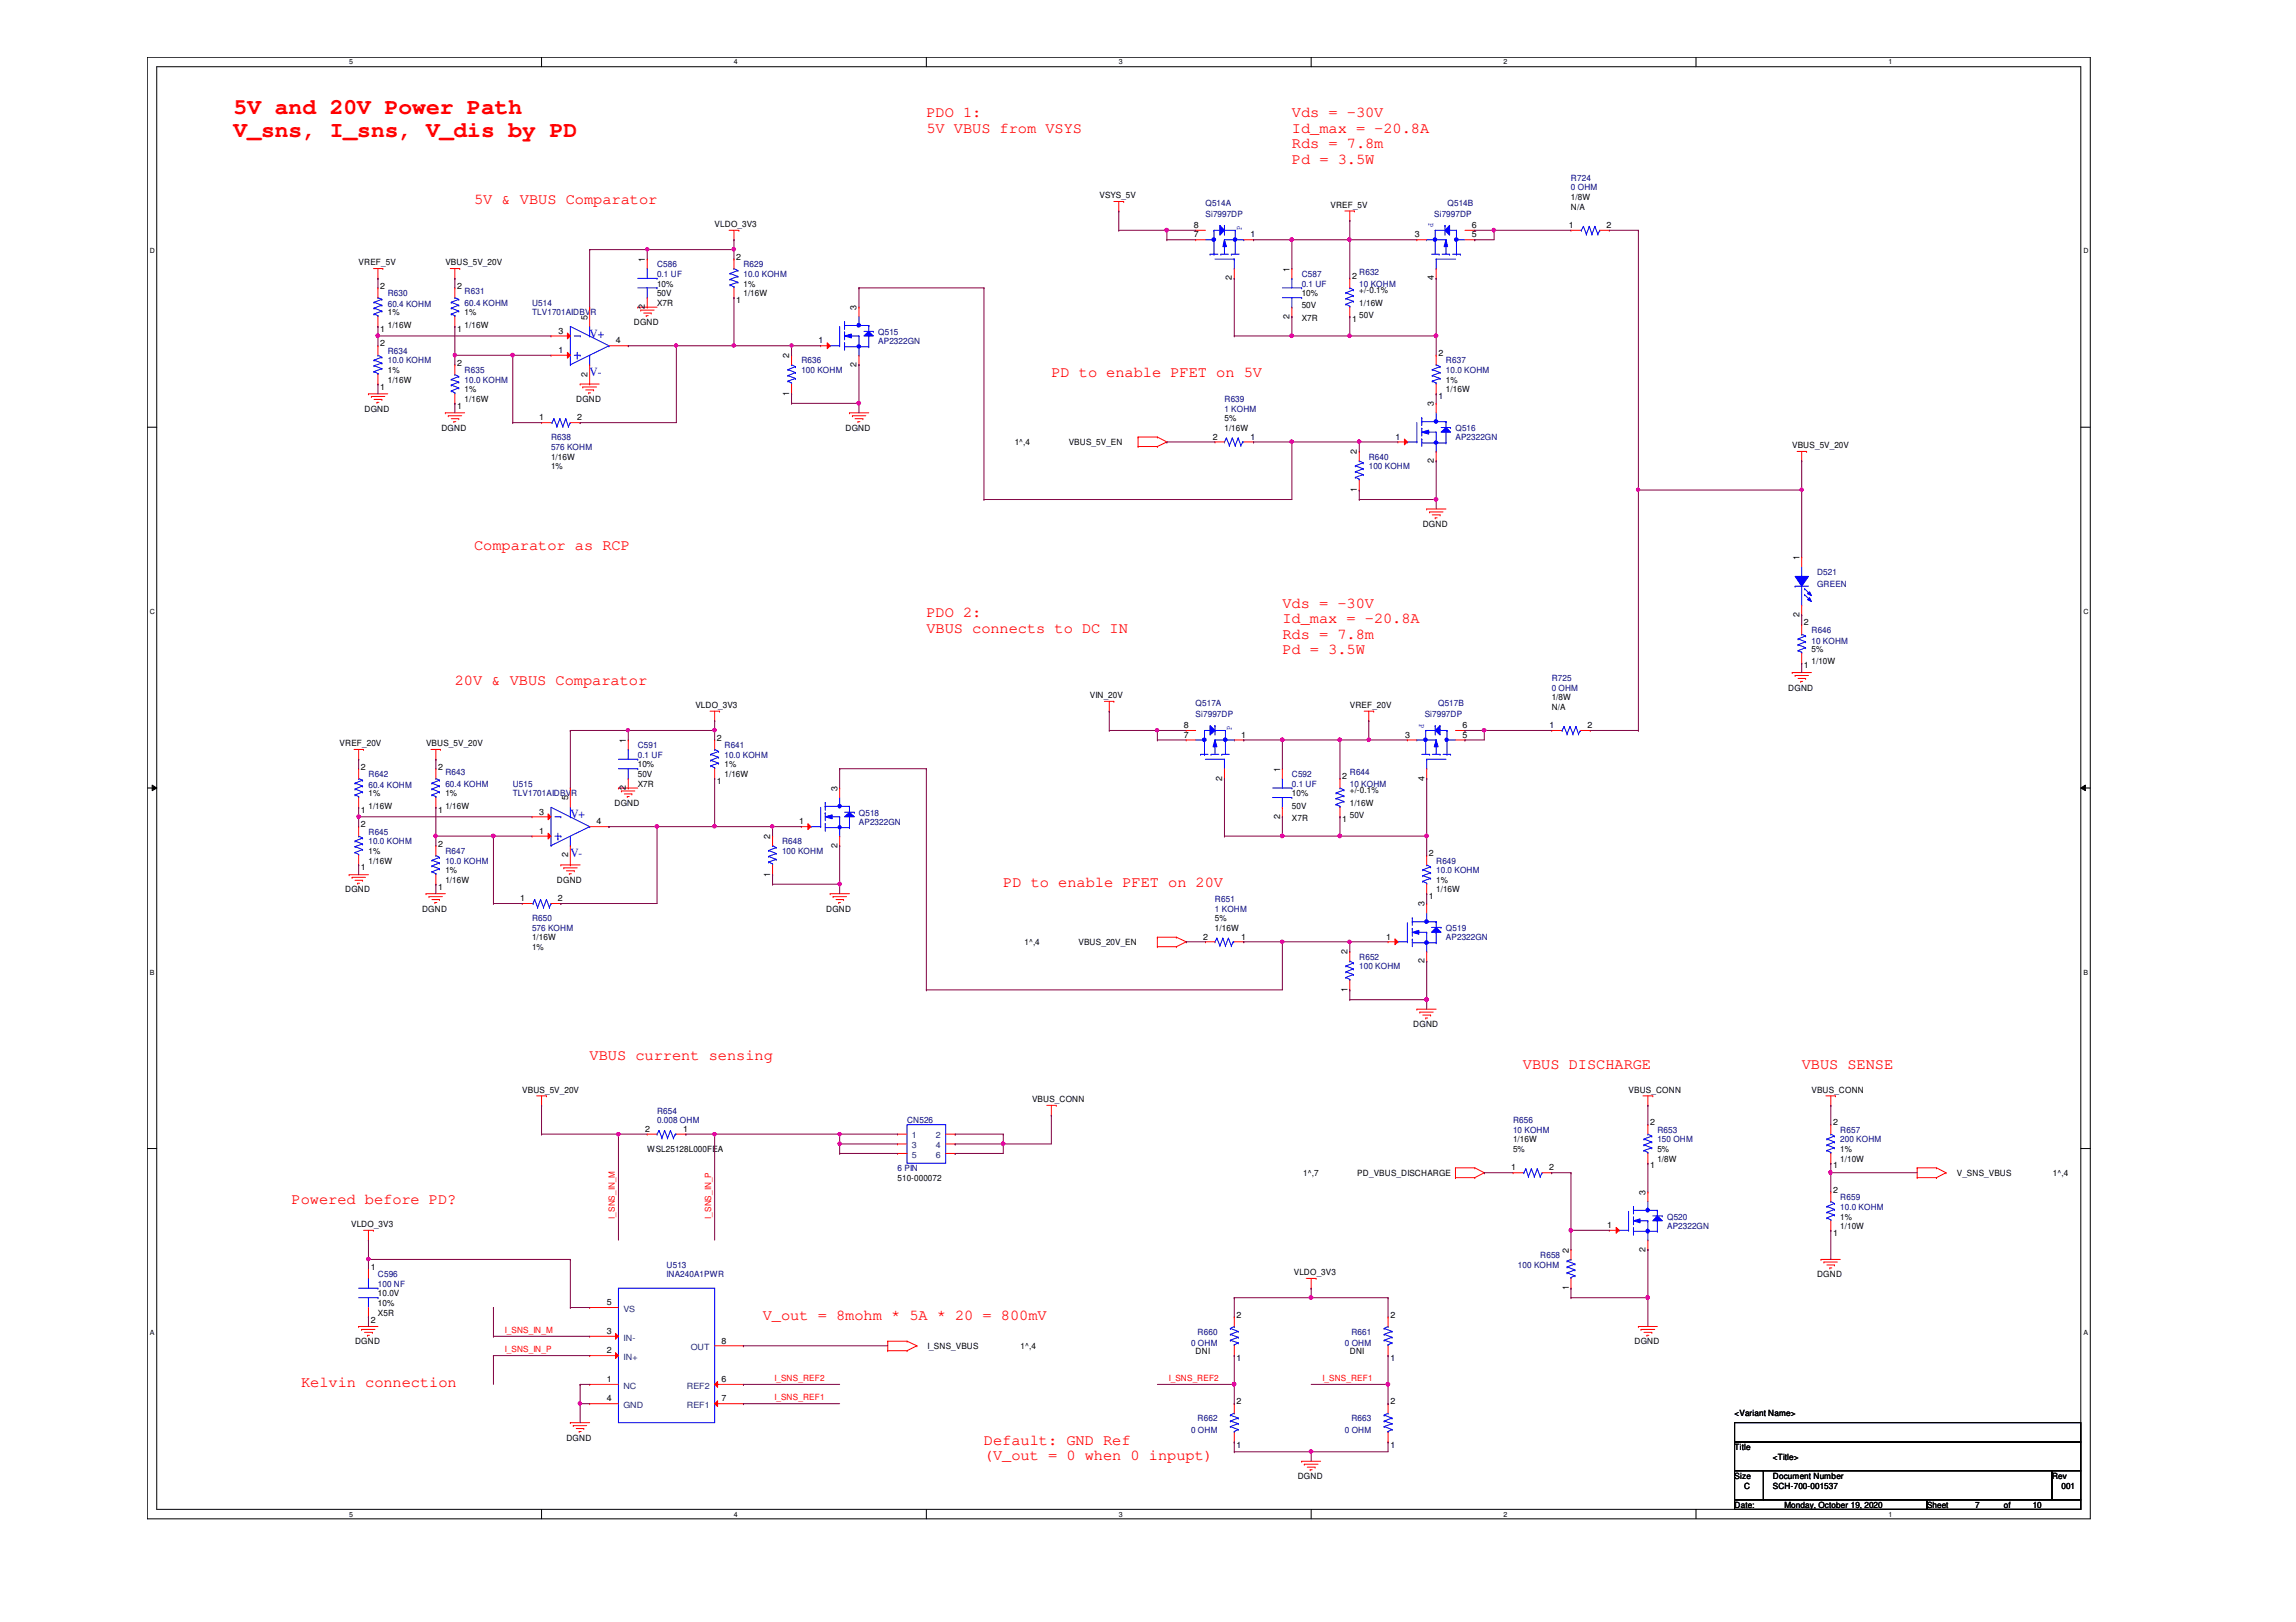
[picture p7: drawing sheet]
<svg xmlns="http://www.w3.org/2000/svg" width="297mm" height="210mm" viewBox="0 0 297 210" stroke-linecap="round" stroke-linejoin="round" font-family="sans-serif">
<defs><g id="words">
<g font-size="3" fill="#f00">
<text x="30.2" y="14.8">5V and 20V Power Path</text>
<text x="30.2" y="17.8">V_sns, I_sns, V_dis by PD</text>
</g>
<g font-size="2" fill="#f00">
<text x="119.8" y="15.2">PDO 1:</text>
<text x="119.8" y="17.2">5V VBUS from VSYS</text>
<text x="167.1" y="15.2">Vds = -30V</text>
<text x="167.1" y="17.2">Id_max = -20.8A</text>
<text x="167.1" y="19.2">Rds = 7.8m</text>
<text x="167.1" y="21.2">Pd = 3.5W</text>
<text x="61.3" y="26.4">5V &amp; VBUS Comparator</text>
<text x="136" y="48.8">PD to enable PFET on 5V</text>
<text x="61.3" y="71.2">Comparator as RCP</text>
<text x="119.8" y="79.9">PDO 2:</text>
<text x="119.8" y="81.9">VBUS connects to DC IN</text>
<text x="165.9" y="78.7">Vds = -30V</text>
<text x="165.9" y="80.6">Id_max = -20.8A</text>
<text x="165.9" y="82.6">Rds = 7.8m</text>
<text x="58.8" y="88.6">20V &amp; VBUS Comparator</text>
<text x="165.9" y="84.6">Pd = 3.5W</text>
<text x="129.8" y="114.8">PD to enable PFET on 20V</text>
<text x="76.3" y="137.2">VBUS current sensing</text>
<text x="197" y="138.4">VBUS DISCHARGE</text>
<text x="233.1" y="138.4">VBUS SENSE</text>
<text x="37.7" y="155.8">Powered before PD?</text>
<text x="98.7" y="170.8">V_out = 8mohm * 5A * 20 = 800mV</text>
<text x="38.9" y="179.5">Kelvin connection</text>
<text x="127.3" y="186.9">Default: GND Ref</text>
<text x="127.3" y="188.9">(V_out = 0 when 0 inpupt)</text>
</g>
<g font-size="1.6" fill="#00f">
<text x="76.3" y="43.7">V+</text>
<text x="76.3" y="48.6">V-</text>
<text x="73.8" y="105.9">V+</text>
<text x="73.8" y="110.9">V-</text>
</g>
<g font-size="1.1" fill="#000080">
<text x="203.2" y="23.4">R724</text>
<text x="156" y="26.6">Q514A</text>
<text x="156" y="28.1">Si7997DP</text>
<text x="185.5" y="28.1">Si7997DP</text>
<text x="187.3" y="26.6">Q514B</text>
<text x="203.2" y="24.6">0 OHM</text>
<text x="85" y="34.6">C586</text>
<text x="85" y="35.8">0.1 UF</text>
<text x="96.2" y="34.6">R629</text>
<text x="96.2" y="35.8">10.0 KOHM</text>
<text x="168.4" y="35.8">C587</text>
<text x="175.9" y="35.6">R632</text>
<text x="50.2" y="38.3">R630</text>
<text x="50.2" y="39.8">60.4 KOHM</text>
<text x="60.1" y="38.1">R631</text>
<text x="60.1" y="39.6">60.4 KOHM</text>
<text x="68.8" y="39.6">U514</text>
<text x="68.8" y="40.8">TLV1701AIDBVR</text>
<text x="168.4" y="37.1">0.1 UF</text>
<text x="175.9" y="37.1">10 KOHM</text>
<text x="50.2" y="45.8">R634</text>
<text x="50.2" y="47">10.0 KOHM</text>
<text x="103.7" y="47">R636</text>
<text x="113.6" y="43.3">Q515</text>
<text x="113.6" y="44.5">AP2322GN</text>
<text x="187.1" y="47">R637</text>
<text x="60.1" y="48.3">R635</text>
<text x="60.1" y="49.5">10.0 KOHM</text>
<text x="103.7" y="48.3">100 KOHM</text>
<text x="158.4" y="52">R639</text>
<text x="158.4" y="53.3">1 KOHM</text>
<text x="187.1" y="48.3">10.0 KOHM</text>
<text x="71.3" y="57">R638</text>
<text x="71.3" y="58.3">576 KOHM</text>
<text x="177.1" y="59.5">R640</text>
<text x="188.3" y="55.8">Q516</text>
<text x="188.3" y="57">AP2322GN</text>
<text x="177.1" y="60.7">100 KOHM</text>
<text x="235.1" y="74.4">D521</text>
<text x="235.1" y="75.9">GREEN</text>
<text x="234.4" y="81.9">R646</text>
<text x="234.4" y="83.4">10 KOHM</text>
<text x="200.7" y="88.1">R725</text>
<text x="200.7" y="89.4">0 OHM</text>
<text x="154.7" y="91.4">Q517A</text>
<text x="154.7" y="92.8">Si7997DP</text>
<text x="184.3" y="92.8">Si7997DP</text>
<text x="186.1" y="91.4">Q517B</text>
<text x="47.7" y="100.5">R642</text>
<text x="57.6" y="100.3">R643</text>
<text x="57.6" y="101.8">60.4 KOHM</text>
<text x="66.3" y="101.8">U515</text>
<text x="82.5" y="96.8">C591</text>
<text x="82.5" y="98">0.1 UF</text>
<text x="93.7" y="96.8">R641</text>
<text x="93.7" y="98">10.0 KOHM</text>
<text x="167.1" y="100.5">C592</text>
<text x="167.1" y="101.8">0.1 UF</text>
<text x="174.6" y="100.3">R644</text>
<text x="174.6" y="101.8">10 KOHM</text>
<text x="47.7" y="102">60.4 KOHM</text>
<text x="66.3" y="103">TLV1701AIDBVR</text>
<text x="111.1" y="105.5">Q518</text>
<text x="111.1" y="106.8">AP2322GN</text>
<text x="47.7" y="108">R645</text>
<text x="47.7" y="109.3">10.0 KOHM</text>
<text x="57.6" y="110.5">R647</text>
<text x="57.6" y="111.8">10.0 KOHM</text>
<text x="101.2" y="109.3">R648</text>
<text x="101.2" y="110.5">100 KOHM</text>
<text x="185.8" y="111.8">R649</text>
<text x="185.8" y="113">10.0 KOHM</text>
<text x="68.8" y="119.2">R650</text>
<text x="157.2" y="116.7">R651</text>
<text x="157.2" y="118">1 KOHM</text>
<text x="68.8" y="120.5">576 KOHM</text>
<text x="175.9" y="124.2">R652</text>
<text x="175.9" y="125.4">100 KOHM</text>
<text x="187.1" y="120.5">Q519</text>
<text x="187.1" y="121.7">AP2322GN</text>
<text x="85" y="144.1">R654</text>
<text x="85" y="145.4">0.008 OHM</text>
<text x="117.3" y="145.4">CN526</text>
<text x="195.7" y="145.4">R656</text>
<text x="195.7" y="146.6">10 KOHM</text>
<text x="214.4" y="146.6">R653</text>
<text x="214.4" y="147.8">150 OHM</text>
<text x="238.1" y="146.6">R657</text>
<text x="238.1" y="147.8">200 KOHM</text>
<text x="116.1" y="151.6">6 PIN</text>
<text x="238.1" y="155.3">R659</text>
<text x="215.7" y="157.8">Q520</text>
<text x="215.7" y="159">AP2322GN</text>
<text x="238.1" y="156.5">10.0 KOHM</text>
<text x="48.9" y="165.3">C596</text>
<text x="48.9" y="166.5">100 NF</text>
<text x="86.2" y="164">U513</text>
<text x="86.2" y="165.3">INA240A1PWR</text>
<text x="196.4" y="164">100 KOHM</text>
<text x="199.3" y="162.8">R658</text>
<text x="154.9" y="172.7">R660</text>
<text x="174.8" y="172.7">R661</text>
<text x="154.1" y="174.2">0 OHM</text>
<text x="174" y="174.2">0 OHM</text>
<text x="154.1" y="185.4">0 OHM</text>
<text x="154.9" y="183.9">R662</text>
<text x="174" y="185.4">0 OHM</text>
<text x="174.8" y="183.9">R663</text>
</g>
<g font-size="1.1">
<text x="92.5" y="29.4">VLDO_3V3</text>
<text x="142.2" y="25.6">VSYS_5V</text>
<text x="154.4" y="29.5">8</text>
<text x="172.1" y="26.9">VREF_5V</text>
<text x="190.4" y="29.5">6</text>
<text x="202.9" y="29.5">1</text>
<text x="203.2" y="27.1">N/A</text>
<text x="203.2" y="25.9">1/8W</text>
<text x="207.9" y="29.5">2</text>
<text x="46.4" y="34.3">VREF_5V</text>
<text x="57.6" y="34.3">VBUS_5V_20V</text>
<text x="83.4" y="33.9" transform="rotate(-90 83.4 33.9)">1</text>
<text x="95.2" y="33.6">2</text>
<text x="154.4" y="30.7">7</text>
<text x="161.8" y="30.7">1</text>
<text x="166.8" y="35.1" transform="rotate(-90 166.8 35.1)">1</text>
<text x="183" y="30.7">3</text>
<text x="190.4" y="30.7">5</text>
<text x="49.2" y="37.4">2</text>
<text x="50.2" y="40.8">1%</text>
<text x="59.1" y="37.4">2</text>
<text x="60.1" y="40.8">1%</text>
<text x="76" y="41.4" transform="rotate(-90 76 41.4)">5</text>
<text x="83.4" y="40" transform="rotate(-90 83.4 40)">2</text>
<text x="85" y="37.1">10%</text>
<text x="85" y="38.3">50V</text>
<text x="85" y="39.6">X7R</text>
<text x="95.2" y="39.2">1</text>
<text x="96.2" y="37.1">1%</text>
<text x="96.2" y="38.3">1/16W</text>
<text x="110.8" y="40.1" transform="rotate(-90 110.8 40.1)">3</text>
<text x="159.4" y="36.3" transform="rotate(-90 159.4 36.3)">2</text>
<text x="166.8" y="41.3" transform="rotate(-90 166.8 41.3)">2</text>
<text x="168.4" y="38.3">10%</text>
<text x="168.4" y="39.9">50V</text>
<text x="168.4" y="41.6">X7R</text>
<text x="174.9" y="36.1">2</text>
<text x="174.9" y="41.7">1</text>
<text x="175.9" y="37.9">+/-0.1%</text>
<text x="175.9" y="39.6">1/16W</text>
<text x="175.9" y="41.2">50V</text>
<text x="185.5" y="36.3" transform="rotate(-90 185.5 36.3)">4</text>
<text x="49.2" y="42.9">1</text>
<text x="49.2" y="44.8">2</text>
<text x="50.2" y="42.4">1/16W</text>
<text x="59.1" y="42.9">1</text>
<text x="59.1" y="47.3">2</text>
<text x="60.1" y="42.4">1/16W</text>
<text x="72.3" y="45.7">1</text>
<text x="72.3" y="43.2">3</text>
<text x="79.7" y="44.4">4</text>
<text x="82" y="42">DGND</text>
<text x="102.1" y="46.3" transform="rotate(-90 102.1 46.3)">2</text>
<text x="105.9" y="44.4">1</text>
<text x="110.8" y="47.5" transform="rotate(-90 110.8 47.5)">2</text>
<text x="186.1" y="46.1">2</text>
<text x="47.2" y="53.3">DGND</text>
<text x="49.2" y="50.4">1</text>
<text x="50.2" y="48.3">1%</text>
<text x="50.2" y="49.5">1/16W</text>
<text x="59.1" y="52.9">1</text>
<text x="60.1" y="50.8">1%</text>
<text x="60.1" y="52">1/16W</text>
<text x="74.5" y="52">DGND</text>
<text x="76" y="48.7" transform="rotate(-90 76 48.7)">2</text>
<text x="102.1" y="51.2" transform="rotate(-90 102.1 51.2)">1</text>
<text x="185.5" y="52.5" transform="rotate(-90 185.5 52.5)">3</text>
<text x="186.1" y="51.6">1</text>
<text x="187.1" y="49.5">1%</text>
<text x="187.1" y="50.8">1/16W</text>
<text x="57.1" y="55.8">DGND</text>
<text x="69.8" y="54.4">1</text>
<text x="71.3" y="59.5">1/16W</text>
<text x="74.7" y="54.4">2</text>
<text x="109.4" y="55.8">DGND</text>
<text x="131.3" y="57.6">1^,4</text>
<text x="138.3" y="57.6">VBUS_5V_EN</text>
<text x="156.9" y="56.9">2</text>
<text x="158.4" y="54.5">5%</text>
<text x="158.4" y="55.8">1/16W</text>
<text x="161.8" y="56.9">1</text>
<text x="175.6" y="58.8" transform="rotate(-90 175.6 58.8)">2</text>
<text x="180.6" y="56.9">1</text>
<text x="185.5" y="59.9" transform="rotate(-90 185.5 59.9)">2</text>
<text x="231.9" y="58">VBUS_5V_20V</text>
<text x="71.3" y="60.7">1%</text>
<text x="175.6" y="63.7" transform="rotate(-90 175.6 63.7)">1</text>
<text x="184.1" y="68.2">DGND</text>
<text x="232.8" y="72.5" transform="rotate(-90 232.8 72.5)">1</text>
<text x="232.8" y="79.8" transform="rotate(-90 232.8 79.8)">2</text>
<text x="233.4" y="80.9">2</text>
<text x="231.4" y="89.4">DGND</text>
<text x="233.4" y="86.5">1</text>
<text x="234.4" y="84.4">5%</text>
<text x="234.4" y="86">1/10W</text>
<text x="90" y="91.6">VLDO_3V3</text>
<text x="92.8" y="95.8">2</text>
<text x="141" y="90.3">VIN_20V</text>
<text x="153.2" y="95.5">7</text>
<text x="153.2" y="94.2">8</text>
<text x="160.6" y="95.5">1</text>
<text x="174.6" y="91.6">VREF_20V</text>
<text x="181.8" y="95.5">3</text>
<text x="189.2" y="95.5">5</text>
<text x="189.2" y="94.2">6</text>
<text x="200.4" y="94.2">1</text>
<text x="200.7" y="91.8">N/A</text>
<text x="200.7" y="90.6">1/8W</text>
<text x="205.4" y="94.2">2</text>
<text x="43.9" y="96.6">VREF_20V</text>
<text x="46.7" y="99.6">2</text>
<text x="55.1" y="96.6">VBUS_5V_20V</text>
<text x="56.7" y="99.6">2</text>
<text x="81" y="96.1" transform="rotate(-90 81 96.1)">1</text>
<text x="82.5" y="99.3">10%</text>
<text x="82.5" y="100.5">50V</text>
<text x="82.5" y="101.8">X7R</text>
<text x="92.8" y="101.4">1</text>
<text x="93.7" y="99.3">1%</text>
<text x="93.7" y="100.5">1/16W</text>
<text x="158.1" y="101" transform="rotate(-90 158.1 101)">2</text>
<text x="165.6" y="99.9" transform="rotate(-90 165.6 99.9)">1</text>
<text x="173.7" y="100.8">2</text>
<text x="184.3" y="101" transform="rotate(-90 184.3 101)">4</text>
<text x="46.7" y="107.1">2</text>
<text x="46.7" y="105.2">1</text>
<text x="47.7" y="103">1%</text>
<text x="47.7" y="104.6">1/16W</text>
<text x="56.7" y="105.2">1</text>
<text x="57.6" y="103">1%</text>
<text x="57.6" y="104.6">1/16W</text>
<text x="69.8" y="107.9">1</text>
<text x="69.8" y="105.4">3</text>
<text x="73.5" y="103.6" transform="rotate(-90 73.5 103.6)">5</text>
<text x="77.2" y="106.7">4</text>
<text x="79.5" y="104.3">DGND</text>
<text x="81" y="102.3" transform="rotate(-90 81 102.3)">2</text>
<text x="103.4" y="106.7">1</text>
<text x="108.3" y="102.3" transform="rotate(-90 108.3 102.3)">3</text>
<text x="165.6" y="106" transform="rotate(-90 165.6 106)">2</text>
<text x="167.1" y="103">10%</text>
<text x="167.1" y="104.6">50V</text>
<text x="167.1" y="106.3">X7R</text>
<text x="173.7" y="106.4">1</text>
<text x="174.6" y="102.7">+/-0.1%</text>
<text x="174.6" y="104.3">1/16W</text>
<text x="174.6" y="105.9">50V</text>
<text x="46.7" y="112.6">1</text>
<text x="47.7" y="110.5">1%</text>
<text x="47.7" y="111.8">1/16W</text>
<text x="56.7" y="109.6">2</text>
<text x="57.6" y="113">1%</text>
<text x="73.5" y="111" transform="rotate(-90 73.5 111)">2</text>
<text x="99.7" y="113.5" transform="rotate(-90 99.7 113.5)">1</text>
<text x="99.7" y="108.5" transform="rotate(-90 99.7 108.5)">2</text>
<text x="108.3" y="109.7" transform="rotate(-90 108.3 109.7)">2</text>
<text x="184.9" y="110.8">2</text>
<text x="44.7" y="115.5">DGND</text>
<text x="54.6" y="118">DGND</text>
<text x="56.7" y="115.1">1</text>
<text x="57.6" y="114.3">1/16W</text>
<text x="67.3" y="116.6">1</text>
<text x="72.1" y="114.3">DGND</text>
<text x="72.2" y="116.6">2</text>
<text x="106.9" y="118">DGND</text>
<text x="157.2" y="119.2">5%</text>
<text x="184.3" y="117.3" transform="rotate(-90 184.3 117.3)">3</text>
<text x="184.9" y="116.4">1</text>
<text x="185.8" y="114.3">1%</text>
<text x="185.8" y="115.5">1/16W</text>
<text x="68.8" y="122.9">1%</text>
<text x="68.8" y="121.7">1/16W</text>
<text x="132.5" y="122.3">1^,4</text>
<text x="139.5" y="122.3">VBUS_20V_EN</text>
<text x="155.7" y="121.6">2</text>
<text x="157.2" y="120.5">1/16W</text>
<text x="160.6" y="121.6">1</text>
<text x="174.3" y="123.5" transform="rotate(-90 174.3 123.5)">2</text>
<text x="179.3" y="121.6">1</text>
<text x="184.3" y="124.7" transform="rotate(-90 184.3 124.7)">2</text>
<text x="174.3" y="128.4" transform="rotate(-90 174.3 128.4)">1</text>
<text x="182.8" y="132.9">DGND</text>
<text x="67.6" y="141.4">VBUS_5V_20V</text>
<text x="133.5" y="142.6">VBUS_CONN</text>
<text x="210.7" y="141.4">VBUS_CONN</text>
<text x="234.4" y="141.4">VBUS_CONN</text>
<text x="83.5" y="146.5">2</text>
<text x="83.7" y="149.1">WSL25128L000FEA</text>
<text x="88.4" y="146.5">1</text>
<text x="195.7" y="149.1">5%</text>
<text x="195.7" y="147.8">1/16W</text>
<text x="213.5" y="145.6">2</text>
<text x="214.4" y="149.1">5%</text>
<text x="237.2" y="145.6">2</text>
<text x="238.1" y="149.1">1%</text>
<text x="116.1" y="152.8">510-000072</text>
<text x="168.6" y="152.2">1^,7</text>
<text x="175.6" y="152.2">PD_VBUS_DISCHARGE</text>
<text x="195.5" y="151.5">1</text>
<text x="200.4" y="151.5">2</text>
<text x="212.9" y="154.6" transform="rotate(-90 212.9 154.6)">3</text>
<text x="213.5" y="151.2">1</text>
<text x="214.4" y="150.3">1/8W</text>
<text x="237.2" y="154.3">2</text>
<text x="237.2" y="151.2">1</text>
<text x="238.1" y="150.3">1/10W</text>
<text x="253.2" y="152.2">V_SNS_VBUS</text>
<text x="265.6" y="152.2">1^,4</text>
<text x="45.4" y="158.8">VLDO_3V3</text>
<text x="207.9" y="158.9">1</text>
<text x="237.2" y="159.9">1</text>
<text x="238.1" y="157.8">1%</text>
<text x="238.1" y="159">1/10W</text>
<text x="48" y="164.3">1</text>
<text x="48.9" y="167.8">10.0V</text>
<text x="167.4" y="165">VLDO_3V3</text>
<text x="202.9" y="167" transform="rotate(-90 202.9 167)">1</text>
<text x="202.9" y="162.1" transform="rotate(-90 202.9 162.1)">2</text>
<text x="212.9" y="162" transform="rotate(-90 212.9 162)">2</text>
<text x="235.1" y="165.3">DGND</text>
<text x="45.9" y="174">DGND</text>
<text x="48" y="171.2">2</text>
<text x="48.9" y="170.3">X5R</text>
<text x="48.9" y="169">10%</text>
<text x="78.5" y="172.6">3</text>
<text x="78.5" y="168.9">5</text>
<text x="93.3" y="173.9">8</text>
<text x="160" y="170.5">2</text>
<text x="179.9" y="170.5">2</text>
<text x="211.5" y="174">DGND</text>
<text x="78.5" y="175.1">2</text>
<text x="78.5" y="178.9">1</text>
<text x="93.3" y="178.9">6</text>
<text x="120" y="174.6">I_SNS_VBUS</text>
<text x="132" y="174.6">1^,4</text>
<text x="154.7" y="175.2">DNI</text>
<text x="160" y="176.1">1</text>
<text x="174.6" y="175.2">DNI</text>
<text x="179.9" y="176.1">1</text>
<text x="78.5" y="181.4">4</text>
<text x="93.3" y="181.4">7</text>
<text x="160" y="181.7">2</text>
<text x="179.9" y="181.7">2</text>
<text x="224.4" y="183.3">&lt;Variant Name&gt;</text>
<text x="73.3" y="186.4">DGND</text>
<text x="160" y="187.3">1</text>
<text x="167.9" y="191.4">DGND</text>
<text x="179.9" y="187.3">1</text>
<text x="224.4" y="187.7">Title</text>
<text x="224.4" y="191.4">Size</text>
<text x="229.4" y="191.4">Document Number</text>
<text x="229.4" y="188.9">&lt;Title&gt;</text>
<text x="265.5" y="191.4">Rev</text>
<text x="224.4" y="195.2">Date:</text>
<text x="225.6" y="192.7">C</text>
<text x="229.4" y="192.7">SCH-700-001537</text>
<text x="230.8" y="195.2">Monday, October 19, 2020</text>
<text x="249.3" y="195.2">Sheet</text>
<text x="255.5" y="195.2">7</text>
<text x="259.2" y="195.2">of</text>
<text x="263" y="195.2">10</text>
<text x="266.7" y="192.7">001</text>
</g>
<g font-size="1.1" fill="#00f">
<text x="160.7" y="29.8" transform="rotate(-90 160.7 29.8)">P</text>
<text x="184.8" y="28.9" transform="rotate(90 184.8 28.9)">P</text>
<text x="159.4" y="94.5" transform="rotate(-90 159.4 94.5)">P</text>
<text x="183.6" y="93.6" transform="rotate(90 183.6 93.6)">P</text>
</g>
<g font-size="1.1" fill="#004080">
<text x="118" y="147.3">1</text>
<text x="118" y="148.6">3</text>
<text x="118" y="149.8">5</text>
<text x="121.1" y="147.3">2</text>
<text x="121.1" y="148.6">4</text>
<text x="121.1" y="149.8">6</text>
<text x="80.6" y="173.5">IN-</text>
<text x="80.6" y="169.8">VS</text>
<text x="80.6" y="176">IN+</text>
<text x="80.6" y="179.7">NC</text>
<text x="88.9" y="179.7">REF2</text>
<text x="89.4" y="174.7">OUT</text>
<text x="80.6" y="182.2">GND</text>
<text x="88.9" y="182.2">REF1</text>
</g>
<g font-size="1.1" fill="#f00">
<text x="79.5" y="157.7" transform="rotate(-90 79.5 157.7)">I_SNS_IN_M</text>
<text x="92" y="157.7" transform="rotate(-90 92 157.7)">I_SNS_IN_P</text>
<text x="65.3" y="172.5">I_SNS_IN_M</text>
<text x="65.3" y="175">I_SNS_IN_P</text>
<text x="100.2" y="178.7">I_SNS_REF2</text>
<text x="151.2" y="178.7">I_SNS_REF2</text>
<text x="171.1" y="178.7">I_SNS_REF1</text>
<text x="100.2" y="181.2">I_SNS_REF1</text>
</g>
<g font-size=".9">
<text x="45.2" y="8.3">5</text>
<text x="95" y="8.3">4</text>
<text x="144.7" y="8.3">3</text>
<text x="194.5" y="8.3">2</text>
<text x="244.3" y="8.3">1</text>
<text x="19.4" y="32.8">D</text>
<text x="269.5" y="32.8">D</text>
<text x="19.4" y="79.4">C</text>
<text x="269.5" y="79.4">C</text>
<text x="19.4" y="126.1">B</text>
<text x="269.5" y="126.1">B</text>
<text x="19.4" y="172.8">A</text>
<text x="269.5" y="172.8">A</text>
<text x="45.2" y="196.3">5</text>
<text x="95" y="196.3">4</text>
<text x="144.7" y="196.3">3</text>
<text x="194.5" y="196.3">2</text>
<text x="244.3" y="196.3">1</text>
</g>
</g></defs>
<path d="M19.1 7.4h251.3v189.2h-251.3zM20.3 8.6h248.9v186.7h-248.9z" fill="none" stroke="#000" stroke-width=".13"/>
<g fill="#fff">
<path d="M45.2 7.5h.5v1.1h-.5z"/>
<path d="M45.2 195.5h.5v1h-.5z"/>
</g>
<path d="M70.1 7.4v1.2M70.1 195.3v1.3" fill="none" stroke="#000" stroke-width=".13"/>
<g fill="#fff">
<path d="M95 7.5h.5v1.1h-.5z"/>
<path d="M95 195.5h.5v1h-.5z"/>
</g>
<path d="M119.8 7.4v1.2M119.8 195.3v1.3" fill="none" stroke="#000" stroke-width=".13"/>
<g fill="#fff">
<path d="M144.7 7.5h.5v1.1h-.5z"/>
<path d="M144.7 195.5h.5v1h-.5z"/>
</g>
<path d="M169.6 7.4v1.2M169.6 195.3v1.3" fill="none" stroke="#000" stroke-width=".13"/>
<g fill="#fff">
<path d="M194.5 7.5h.5v1.1h-.5z"/>
<path d="M194.5 195.5h.5v1h-.5z"/>
</g>
<path d="M219.4 7.4v1.2M219.4 195.3v1.3" fill="none" stroke="#000" stroke-width=".13"/>
<g fill="#fff">
<path d="M244.3 7.5h.5v1.1h-.5z"/>
<path d="M244.3 195.5h.5v1h-.5z"/>
<path d="M19.4 32h.6v1h-.6z"/>
<path d="M269.5 32h.7v1h-.7z"/>
<path d="M19.4 78.6h.6v1h-.6z"/>
<path d="M269.5 78.6h.7v1h-.7z"/>
</g>
<path d="M19.1 55.3h1.2M269.2 55.3h1.2" fill="none" stroke="#000" stroke-width=".13"/>
<g fill="#fff">
<path d="M19.4 125.3h.6v1h-.6z"/>
<path d="M269.5 125.3h.6v1h-.6z"/>
</g>
<path d="M19.1 102h1.2M19.7 101.6l.6 .4-.6 .3zM269.2 102l.6-.4v.7zM269.2 102h1.2" fill="none" stroke="#000" stroke-width=".13"/>
<path d="M19.7 101.6l.6 .4-.6 .3zM269.2 102l.6-.4v.7z" fill="#000"/>
<g fill="#fff">
<path d="M19.4 172h.5v1h-.5z"/>
<path d="M269.5 172h.6v1h-.6z"/>
</g>
<path d="M19.1 148.6h1.2M269.2 148.6h1.2M224.4 184.1h44.8v2.5h-44.8zM224.4 186.6h44.8v3.7h-44.8zM224.4 190.3h3.7v3.8h-3.7zM224.4 194.1h24.9v1.2h-24.9zM228.1 190.3h37.4v3.8h-37.4zM249.3 194.1h19.9v1.2h-19.9zM265.5 190.3h3.7v3.8h-3.7z" fill="none" stroke="#000" stroke-width=".13"/>
<g fill="none" stroke="#f00" stroke-width=".13">
<path d="M48.3 34.8h1.2M48.9 36h.1M48.9 34.8v1.2M49.5 34.8h.1M58.3 34.8h1.2M58.8 36h.1M58.8 34.8v1.2M59.5 34.8h.1M82.5 39.8h.1M82.5 39.8h2.5M94.3 29.8h1.3M95 31h.1"/>
<path d="M95 29.8v1.2M95.6 29.8h.1M144.1 26.1h1.3M144.7 27.3h.1M144.7 26.1v1.2M145.4 26.1h.1M174 27.3h1.2M174.6 28.5h.1M174.6 27.3v1.2M175.2 27.3h.1M47.7 51h.1M47.7 51h2.5"/>
<path d="M48 51.3h.1M48 51.3h1.8M48.4 51.7h1M48.8 52.1h.1M48.8 52.1h.2M49.4 51.7h.1M57.6 53.4h.1M57.6 53.4h2.5M58 53.8h.1M58 53.8h1.7M58.4 54.2h1M58.7 54.6h.1"/>
<path d="M58.7 54.6h.3M59.4 54.2h.1M75.1 49.7h.1M75.1 49.7h2.4M75.4 50.1h.1M75.4 50.1h1.8M75.8 50.5h1M76.2 50.8h.1M76.2 50.8h.2M76.8 50.5h.1M82.9 40.1h.1M82.9 40.1h1.7"/>
<path d="M83.3 40.5h.9M83.6 40.9h.1M83.6 40.9h.3M84.2 40.5h.1M102.4 51h.1M102.4 46h.1M102.4 46v1.2M102.4 49.7v1.3M109.9 53.4h.1M109.9 53.4h2.5M110.3 53.8h.1M110.3 53.8h1.7"/>
<path d="M110.6 54.2h1M111 54.6h.1M111 54.6h.3M111.6 54.2h.1M147.2 56.6h.1M147.2 57.8h.1M147.2 56.6h2.5M147.2 56.6v1.2M147.2 57.8h2.5M149.7 56.6h.1M149.7 57.8h.1M149.7 56.6l1.3 .6"/>
<path d="M151 57.2h.1M151 57.2l-1.3 .6M232.5 58.4h1.2M233.1 59.6h.1M233.1 58.4v1.2M233.7 58.4h.1M184.6 65.9h.1M184.6 65.9h2.5M185 66.3h.1M185 66.3h1.7M185.3 66.6h1M185.7 67h.1"/>
<path d="M185.7 67h.2M186.3 66.6h.1M45.8 97h1.2M46.4 98.3h.1M46.4 97v1.3M47 97h.1M55.8 97h1.2M56.4 98.3h.1M56.4 97v1.3M57 97h.1M91.9 92h1.2M92.5 93.3h.1"/>
<path d="M92.5 92v1.3M93.1 92h.1M142.9 90.8h1.2M143.5 92h.1M143.5 90.8v1.2M144.1 90.8h.1M176.5 92h1.2M177.1 93.3h.1M177.1 92v1.3M177.7 92h.1M231.9 87h.1M231.9 87h2.5"/>
<path d="M232.2 87.4h.1M232.2 87.4h1.8M232.6 87.8h1M233 88.2h.1M233 88.2h.2M233.1 80.8h.1M233.1 85.8h.1M233.1 80.8v1.3M233.1 84.5v1.3M233.6 87.8h.1M45.2 113.2h.1M45.2 113.2h2.5"/>
<path d="M45.6 113.5h.1M45.6 113.5h1.7M45.9 113.9h1M46.3 114.3h.1M46.3 114.3h.2M46.9 113.9h.1M55.1 115.7h.1M55.1 115.7h2.5M55.5 116h.1M55.5 116h1.7M55.9 116.4h1M56.3 116.8h.1"/>
<path d="M56.3 116.8h.2M56.9 116.4h.1M72.6 111.9h.1M72.6 111.9h2.5M72.9 112.3h.1M72.9 112.3h1.8M73.3 112.7h1M73.7 113.1h.1M73.7 113.1h.2M74.3 112.7h.1M80 102h.1M80 102h2.5"/>
<path d="M80.4 102.4h.1M80.4 102.4h1.7M80.8 102.7h.9M81.2 103.1h.1M81.2 103.1h.2M81.7 102.7h.1M107.4 115.7h.1M107.4 115.7h2.5M107.8 116h.1M107.8 116h1.7M108.2 116.4h.9M108.5 116.8h.1"/>
<path d="M108.5 116.8h.3M109.1 116.4h.1M149.7 121.3h.1M149.7 122.5h.1M149.7 121.3h2.5M149.7 121.3v1.2M149.7 122.5h2.5M152.2 121.3h.1M152.2 122.5h.1M152.2 121.3l1.3 .6M153.5 121.9h.1M153.5 121.9l-1.3 .6"/>
<path d="M183.3 130.6h.1M183.3 130.6h2.5M183.7 131h.1M183.7 131h1.7M184.1 131.4h1M184.4 131.7h.1M184.4 131.7h.3M185.1 131.4h.1M47 159.2h1.3M47.7 159.2v1.3M48.3 159.2h.1M69.4 141.8h1.3"/>
<path d="M70.1 143h.1M70.1 141.8v1.2M70.7 141.8h.1M135.4 143h1.3M136 144.3h.1M136 143v1.3M136.7 143h.1M188.3 151.1h.1M188.3 152.4h.1M188.3 151.1h2.5M188.3 152.4h2.5M188.3 151.1v1.3"/>
<path d="M190.8 151.1h.1M190.8 152.4h.1M190.8 151.1l1.2 .7M192 151.8h.1M192 151.8l-1.2 .6M195.7 151.8h.1M195.7 151.8h1.3M199.5 151.8h1.2M200.7 151.8h.1M212.6 141.8h1.2M213.2 143h.1M213.2 141.8v1.2"/>
<path d="M213.8 141.8h.1M236.2 141.8h1.2M236.9 143h.1M236.9 141.8v1.2M237.4 141.8h.1M248 152.4h.1M248 151.1h.1M248 151.1h2.5M248 152.4h2.5M248 151.1v1.3M250.5 151.1h.1M250.5 152.4h.1"/>
<path d="M250.5 151.1l1.3 .7M251.8 151.8h.1M251.8 151.8l-1.3 .6M46.4 171.7h.1M46.4 171.7h2.5M46.8 172h.1M46.8 172h1.7M47.2 172.4h1M47.5 172.8h.1M47.5 172.8h.3M47.7 160.5h.1M48.2 172.4h.1"/>
<path d="M114.9 174.8h.1M114.9 173.6h.1M114.9 173.6h2.4M114.9 174.8h2.4M114.9 173.6v1.2M117.3 173.6h.1M117.3 174.8h.1M117.3 173.6l1.3 .6M118.6 174.2h.1M118.6 174.2l-1.3 .6M159.7 170.4h.1M159.7 175.4h.1"/>
<path d="M159.7 170.4v1.3M159.7 174.2v1.2M169 165.4h1.3M169.6 166.7h.1M169.6 165.4v1.3M170.3 165.4h.1M203.2 166.7h.1M203.2 161.7h.1M203.2 161.7v1.3M203.2 165.4v1.3M212 171.7h.1M212 171.7h2.4"/>
<path d="M212.3 172h.1M212.3 172h1.8M212.7 172.4h1M213.1 172.8h.1M213.1 172.8h.2M213.7 172.4h.1M235.6 163h.1M235.6 163h2.5M236 163.3h.1M236 163.3h1.7M236.3 163.7h1M236.7 164.1h.1"/>
<path d="M236.7 164.1h.3M237.3 163.7h.1M73.8 184.1h.1M73.8 184.1h2.5M74.2 184.5h.1M74.2 184.5h1.7M74.5 184.9h1M74.9 185.3h.1M74.9 185.3h.3M75.5 184.9h.1M159.7 181.7h.1M159.7 186.6h.1"/>
<path d="M159.7 181.7v1.2M159.7 185.4v1.2M168.4 189.1h.1M168.4 189.1h2.5M168.7 189.5h.1M168.7 189.5h1.8M169.1 189.9h1M169.5 190.2h.1M169.5 190.2h.3M170.1 189.9h.1"/>
</g>
<g fill="none" stroke="#00f" stroke-width=".13">
<path d="M101.9 49.3h.1M101.9 47.8h.1M101.9 48.6h.1M101.9 49.3l.5 .3M101.9 47.8l1 .4M101.9 48.6l1 .4M102.4 49.6h.1M102.4 47.2h.1M102.4 49.6v.1M102.4 47.2l.5 .3M102.9 48.2h.1M102.9 47.5h.1"/>
<path d="M102.9 49h.1M102.9 48.2l-1 .4M102.9 47.5l-1 .3M102.9 49l-1 .3M232.6 84.2h.1M232.6 82.7h.1M232.6 83.4h.1M232.6 84.2l.5 .2M232.6 82.7l1 .4M232.6 83.4l1 .4M233.1 84.4h.1M233.1 82.1h.1"/>
<path d="M233.1 84.4v.1M233.1 82.1l.5 .2M233.6 83.1h.1M233.6 82.3h.1M233.6 83.8h.1M233.6 83.1l-1 .3M233.6 82.3l-1 .4M233.6 83.8l-1 .4M197 151.8h.1M197.1 151.8h.1M197.4 151.3h.1M197.4 151.3l-.3 .5"/>
<path d="M197.4 151.3l.3 1M197.7 152.3h.1M198.1 151.3h.1M198.1 151.3l.4 1M198.1 151.3l-.4 1M198.5 152.3h.1M198.9 151.3h.1M198.9 151.3l-.4 1M198.9 151.3l.4 1M199.3 152.3h.1M199.5 151.8h.1M199.5 151.8l-.2 .5"/>
<path d="M159.2 172.7h.1M159.2 171.9h.1M159.2 173.4h.1M159.2 172.7l1 .4M159.2 171.9l1 .4M159.2 173.4l1 .4M159.7 174h.1M159.7 171.7h.1M159.7 174v.2M159.7 171.7l-.5 .2M160.2 173.8h.1M160.2 172.3h.1"/>
<path d="M160.2 173.1h.1M160.2 173.8l-.5 .2M160.2 172.3l-1 .4M160.2 173.1l-1 .3M202.7 164h.1M202.7 163.2h.1M202.7 164.7h.1M202.7 164l1.1 .3M202.7 163.2l1.1 .4M202.7 164.7l1.1 .4M203.2 165.3h.1M203.2 163h.1"/>
<path d="M203.2 165.3v.1M203.2 163l-.5 .2M203.8 165.1h.1M203.8 163.6h.1M203.8 164.3h.1M203.8 165.1l-.6 .2M203.8 163.6l-1.1 .4M203.8 164.3l-1.1 .4M159.2 183.9h.1M159.2 183.1h.1M159.2 184.6h.1M159.2 183.9l1 .3"/>
<path d="M159.2 183.1l1 .4M159.2 184.6l1 .4M159.7 185.3h.1M159.7 182.9h.1M159.7 185.3v.1M159.7 182.9l-.5 .2M160.2 185h.1M160.2 183.5h.1M160.2 184.2h.1M160.2 185l-.5 .3M160.2 183.5l-1 .4M160.2 184.2l-1 .4"/>
</g>
<path d="M156.5 93.9l.7 .6-.7 .6z" fill="#00f"/>
<path d="M156 98.3h2.4M156.5 93.9l.7 .6-.7 .6zM157.2 93.9h.1M157.2 93.9v1.2M158.4 98.3h.1M158.4 99.5h.1M158.4 98.3v1.2" fill="none" stroke="#00f" stroke-width=".13"/>
<path d="M157.2 95.8l.2 .8h-.5z" fill="#00f"/>
<path d="M156.7 97.6h.1M156.7 97.6h1M157.2 95.8l.2 .8h-.5zM158.1 97.6h.1M158.1 97.6h.9" fill="none" stroke="#00f" stroke-width=".13"/>
<path d="M155.6 95.6h.4v.1v.2l-.2 .1-.2-.1z" fill-rule="evenodd" fill="#00f"/>
<path d="M155.3 97.6h.1M155.3 97.6h1M155.6 95.6h.4v.1v.2l-.2 .1-.2-.1z" fill="none" stroke="#00f" stroke-width=".13"/>
<path d="M158.3 95.6h.4l.1 .1-.1 .2-.2 .1-.2-.1z" fill-rule="evenodd" fill="#00f"/>
<g fill="none" stroke="#00f" stroke-width=".13">
<path d="M48.4 39.1h.1M48.4 39.9h.1M48.4 39.1l1 .4M48.4 39.9l1 .4M48.9 38.5h.1M48.9 38.5l.5 .2M49.4 39.5h.1M49.4 38.7h.1M49.4 39.5l-1 .4M49.4 38.7l-1 .4M204.5 29.8h.1M204.6 29.8h.1"/>
<path d="M204.9 29.3h.1M204.9 29.3l-.3 .5M204.9 29.3l.3 1M205.2 30.3h.1M205.6 29.3h.1M205.6 29.3l.4 1M205.6 29.3l-.4 1M206 30.3h.1M206.3 29.3h.1M206.3 29.3l-.3 1M206.3 29.3l.4 1M206.7 30.3h.1"/>
<path d="M207 29.8h.1M207 29.8l-.3 .5M48.4 40.6h.1M48.4 40.6l.5 .3M48.9 40.9h.1M48.9 40.9v.1M49.4 40.3h.1M49.4 40.3l-1 .3M154.7 95.8h1.1M155.8 94.5h.1M155.8 97.6h.1M155.8 95.8h.1"/>
<path d="M155.8 94.5h.7M155.8 94.5v3.1M157.2 94.5h.1M157.2 95.8h.1M157.2 94.5h1.3M157.2 95.8h2.5M157.2 95.8v1.8M158.3 95.6h.4l.1 .1-.1 .2-.2 .1-.2-.1zM158.5 94.5h.1M158.5 94.5v3.1M159.7 95.8h.1M45.9 110.3h.1"/>
<path d="M45.9 108.8h.1M45.9 109.6h.1M45.9 110.3l.5 .3M45.9 108.8l1 .4M45.9 109.6l1 .3M46.4 110.6h.1M46.4 108.2h.1M46.4 110.6v.1M46.4 108.2l.5 .3M46.9 109.2h.1M46.9 108.5h.1M46.9 109.9h.1"/>
<path d="M46.9 109.2l-1 .4M46.9 108.5l-1 .3M46.9 109.9l-1 .4M184.1 114h.1M184.1 112.6h.1M184.1 113.3h.1M184.1 114l.5 .3M184.1 112.6l1 .3M184.1 113.3l1 .4M184.6 114.3h.1M184.6 111.9h.1M184.6 114.3v.1"/>
<path d="M184.6 111.9l.5 .3M185.1 112.9h.1M185.1 112.2h.1M185.1 113.7h.1M185.1 112.9l-1 .4M185.1 112.2l-1 .4M185.1 113.7l-1 .3M179.1 183.9h.1M179.1 183.1h.1M179.1 184.6h.1M179.1 183.9l1 .3M179.1 183.1l1 .4"/>
<path d="M179.1 184.6l1 .4M179.6 185.3h.1M179.6 182.9h.1M179.6 185.3v.1M179.6 182.9l-.5 .2M180.1 185h.1M180.1 183.5h.1M180.1 184.2h.1M180.1 185l-.5 .3M180.1 183.5l-1 .4M180.1 184.2l-1 .4"/>
</g>
<g fill="none" stroke="#f00" stroke-width=".13">
<path d="M48.9 37.3h.1M48.9 37.3v1.2M203.2 29.8h.1M203.2 29.8h1.3M207 29.8h1.2M208.2 29.8h.1M48.9 42.2h.1M48.9 41v1.2M153.5 95.8h.1M153.5 94.5h.1M153.5 95.8h1.2M153.5 94.5h1.2"/>
<path d="M158.4 99.5v1.3M159.7 95.8h1.2M160.9 95.8h.1M46.4 107h.1M46.4 111.9h.1M46.4 107v1.2M46.4 110.7v1.2M158.4 100.8h.1M184.6 110.7h.1M184.6 115.7h.1M184.6 110.7v1.2M184.6 114.4v1.3"/>
<path d="M179.6 181.7h.1M179.6 186.6h.1M179.6 181.7v1.2M179.6 185.4v1.2"/>
</g>
<path d="M157.8 29.2l.6 .6-.6 .6z" fill="#00f"/>
<path d="M157.2 33.5h2.5M157.8 29.2l.6 .6-.6 .6zM158.4 29.2h.1M158.4 29.2v1.2M159.7 33.5h.1M159.7 34.8h.1M159.7 33.5v1.3" fill="none" stroke="#00f" stroke-width=".13"/>
<path d="M158.4 31l.3 .9h-.5z" fill="#00f"/>
<path d="M157.9 32.9h.1M157.9 32.9h1M158.4 31l.3 .9h-.5zM159.3 32.9h.1M159.3 32.9h1" fill="none" stroke="#00f" stroke-width=".13"/>
<path d="M156.9 30.8h.3l.1 .2-.1 .2h-.2h-.1z" fill-rule="evenodd" fill="#00f"/>
<path d="M156.5 32.9h.1M156.5 32.9h1.1M156.9 30.8h.3l.1 .2-.1 .2h-.2h-.1z" fill="none" stroke="#00f" stroke-width=".13"/>
<path d="M159.6 30.8h.3l.1 .2-.1 .2h-.1h-.2z" fill-rule="evenodd" fill="#00f"/>
<g fill="none" stroke="#00f" stroke-width=".13">
<path d="M156 31h1.1M157.1 29.8h.1M157.1 32.9h.1M157.1 31h.1M157.1 29.8h.7M157.1 29.8v3.1M158.4 29.8h.1M158.4 31h.1M158.4 29.8h1.4M158.4 31h2.5M158.4 31v1.9M159.6 30.8h.3l.1 .2-.1 .2h-.1h-.2z"/>
<path d="M159.8 29.8h.1M159.8 29.8v3.1M160.9 31h.1M165.9 37.3h2.5M165.9 38.5h2.5M167.1 36h.1M167.1 39.8h.1M167.1 36v1.3M167.1 38.5v1.3M168.4 37.3h.1M168.4 38.5h.1M174.1 39.4h.1"/>
<path d="M174.1 37.9h.1M174.1 38.6h.1M174.1 39.4l.5 .2M174.1 37.9l1 .4M174.1 38.6l1 .4M174.6 39.6h.1M174.6 37.3h.1M174.6 39.6v.2M174.6 37.3l.5 .2M175.1 38.3h.1M175.1 37.5h.1M175.1 39h.1"/>
<path d="M175.1 38.3l-1 .3M175.1 37.5l-1 .4M175.1 39l-1 .4M45.9 102.9h.1M45.9 101.3h.1M45.9 102.1h.1M45.9 102.9l.5 .2M45.9 101.3l1 .4M45.9 102.1l1 .4M46.4 103.1h.1M46.4 100.8h.1M46.4 103.1v.1"/>
<path d="M46.4 100.8l.5 .2M46.9 101.7h.1M46.9 101h.1M46.9 102.5h.1M46.9 101.7l-1 .4M46.9 101l-1 .3M46.9 102.5l-1 .4M179.1 172.7h.1M179.1 171.9h.1M179.1 173.4h.1M179.1 172.7l1 .4M179.1 171.9l1 .4"/>
<path d="M179.1 173.4l1 .4M179.6 174h.1M179.6 171.7h.1M179.6 174v.2M179.6 171.7l-.5 .2M180.1 173.8h.1M180.1 172.3h.1M180.1 173.1h.1M180.1 173.8l-.5 .2M180.1 172.3l-1 .4M180.1 173.1l-1 .3"/>
</g>
<g fill="none" stroke="#f00" stroke-width=".13">
<path d="M154.7 31h.1M154.7 29.8h.1M154.7 31h1.3M154.7 29.8h1.3M159.7 36h.1M159.7 34.8v1.2M160.9 31h1.3M162.2 31h.1M167.1 34.8h.1M167.1 34.8v1.2M167.1 39.8v1.2M174.6 36h.1"/>
<path d="M174.6 36v1.3M174.6 39.8v1.2M167.1 41h.1M174.6 41h.1M46.4 99.5h.1M46.4 99.5v1.3M46.4 104.5h.1M46.4 103.2v1.3M179.6 170.4h.1M179.6 175.4h.1M179.6 170.4v1.3M179.6 174.2v1.2"/>
</g>
<path d="M187.5 29.2v1.2l-.6-.6z" fill="#00f"/>
<path d="M184.6 31h.1M184.6 31h2.5M185.8 33.5h.1M185.8 33.5h2.5M186.9 29.2h.1M186.9 29.2v1.2M187.1 31h.1M187.1 31v1.9M187.5 29.2v1.2l-.6-.6z" fill="none" stroke="#00f" stroke-width=".13"/>
<path d="M187.1 31l.2 .9h-.5z" fill="#00f"/>
<path d="M185.2 32.9h1M185.8 34.8h.1M185.8 33.5v1.3M186.2 32.9h.1M186.6 32.9h.9M187.1 31l.2 .9h-.5zM187.5 32.9h.1" fill="none" stroke="#00f" stroke-width=".13"/>
<path d="M188.2 30.8h.4v.2v.2h-.2h-.2z" fill-rule="evenodd" fill="#00f"/>
<path d="M187.9 32.9h1M188.2 30.8h.4v.2v.2h-.2h-.2zM188.9 32.9h.1" fill="none" stroke="#00f" stroke-width=".13"/>
<path d="M185.5 30.8h.3l.1 .2-.1 .2h-.2h-.1z" fill-rule="evenodd" fill="#00f"/>
<path d="M185.5 30.8h.3l.1 .2-.1 .2h-.2h-.1zM185.7 29.8h.1M185.7 29.8v3.1M185.7 29.8h1.4M187.1 29.8h.1M187.5 29.8h.9M188.4 29.8h.1M188.4 32.9h.1M188.4 31h.1M188.4 29.8v3.1M188.4 31h1.1" fill="none" stroke="#00f" stroke-width=".13"/>
<path d="M183.3 31h.1M183.3 31h1.3M185.8 36h.1M185.8 34.8v1.2M189.5 31h1.3M189.5 29.8h1.3M190.8 31h.1M190.8 29.8h.1" fill="none" stroke="#f00" stroke-width=".13"/>
<path d="M186.4 55.9l.7-.6 .6 .6z" fill="#00f"/>
<g fill="none" stroke="#00f" stroke-width=".13">
<path d="M182.1 57.2h.1M182.1 57.2h1.2M183.3 57.2h.1M183.3 54.7v2.5M183.9 56.8h.1M183.9 55.4h.1M183.9 54.1h.1M183.9 54.6h.1M183.9 54.1v1M183.9 55.4v1M183.9 56.8v1M183.9 57.3h3.2"/>
<path d="M183.9 54.6h3.2M184.6 55.9h1.2M185.8 54.6h.1M185.8 55.9h.1M185.8 58.4h.1M185.8 53.4v1.2M185.8 55.9v2.5M186.4 55.9l.7-.6 .6 .6zM186.4 55.3h1.3M187.1 57.3h.1M187.1 55.9h.1M187.1 54.6h.1"/>
<path d="M187.1 54.6v.7M187.1 55.9v1.4M187.7 55.3h.1"/>
</g>
<path d="M183.9 55.9l.9-.2v.5z" fill="#00f"/>
<path d="M183.9 55.9l.9-.2v.5z" fill="none" stroke="#00f" stroke-width=".13"/>
<path d="M185.6 54.4h.3l.1 .1-.1 .2-.1 .1-.2-.1z" fill-rule="evenodd" fill="#00f"/>
<path d="M185.6 54.4h.3l.1 .1-.1 .2-.1 .1-.2-.1z" fill="none" stroke="#00f" stroke-width=".13"/>
<path d="M185.6 57.1h.3l.1 .2-.1 .1-.1 .1-.2-.1z" fill-rule="evenodd" fill="#00f"/>
<path d="M185.6 57.1h.3l.1 .2-.1 .1-.1 .1-.2-.1zM186.9 54.6h.2M187.1 54.6h.1" fill="none" stroke="#00f" stroke-width=".13"/>
<path d="M185.8 52.2h.1M185.8 52.2v1.2" fill="none" stroke="#f00" stroke-width=".13"/>
<path d="M181.7 56.8l.4 .4-.4 .4z" fill="#f00"/>
<g fill="none" stroke="#f00" stroke-width=".13">
<path d="M58.8 37.3h.1M58.8 37.3v1.2M58.8 42.2h.1M58.8 41v1.2M180.8 57.2h.1M180.8 57.2h1.3M181.7 56.8l.4 .4-.4 .4zM185.8 59.6h.1M185.8 58.4v1.2M81.3 95.8h.1M81.3 95.8v1.2M165.9 99.5h.1"/>
<path d="M165.9 99.5v1.3M67.6 116.9h.1M67.6 116.9h1.2M71.3 116.9h1.3M72.6 116.9h.1M81.3 102h.1M81.3 100.8v1.2M165.9 105.7h.1M165.9 104.5v1.2M83.7 146.8h.1M83.7 146.8h1.3M87.5 146.8h1.2"/>
<path d="M88.7 146.8h.1M116.1 146.8h.1M116.1 148h.1M116.1 149.3h.1M116.1 146.8h1.2M116.1 148h1.2M116.1 149.3h1.2M122.3 146.8h1.3M122.3 148h1.3M122.3 149.3h1.3M123.6 146.8h.1M123.6 148h.1"/>
<path d="M123.6 149.3h.1M236.9 154.3h.1M236.9 159.2h.1M236.9 154.3v1.2M236.9 158v1.2"/>
</g>
<g fill="none" stroke="#00f" stroke-width=".13">
<path d="M58.4 39.1h.1M58.4 39.9h.1M58.4 39.1l1 .4M58.4 39.9l1 .4M58.8 38.5h.1M58.8 38.5l.6 .2M59.4 39.5h.1M59.4 38.7h.1M59.4 39.5l-1 .4M59.4 38.7l-1 .4M58.4 40.6h.1M58.4 40.6l.4 .3"/>
<path d="M58.8 40.9h.1M58.8 40.9v.1M59.4 40.3h.1M59.4 40.3l-1 .3M80 98.3h2.5M80 99.5h2.5M81.3 97h.1M81.3 97v1.3M81.3 99.5v1.3M82.5 98.3h.1M82.5 99.5h.1M68.8 116.9h.2"/>
<path d="M69 116.9h.1M69.2 116.4h.1M69.2 116.4l-.2 .5M69.2 116.4l.4 1M69.6 117.4h.1M69.9 116.4h.1M69.9 116.4l.4 1M69.9 116.4l-.3 1M70.3 117.4h.1M70.7 116.4h.1M70.7 116.4l-.4 1M70.7 116.4l.4 1"/>
<path d="M71.1 117.4h.1M71.3 116.9h.1M71.3 116.9l-.2 .5M81.3 100.8h.1M164.6 102h2.5M164.6 103.2h2.5M165.9 100.8h.1M165.9 104.5h.1M165.9 100.8v1.2M165.9 103.2v1.3M167.1 102h.1M167.1 103.2h.1"/>
<path d="M85 146.8h.1M85.3 146.3h.1M85.3 146.3l-.3 .5M85.3 146.3l.3 1M85.6 147.3h.1M86 146.3h.1M86 146.3l-.4 1M86 146.3l.4 1M86.4 147.3h.1M86.7 146.3h.1M86.7 146.3l-.3 1M86.7 146.3l.4 1"/>
<path d="M87.1 147.3h.1M87.4 146.8h.1M87.4 146.8l-.3 .5M117.3 145.5h5v5h-5zM236.3 157.6h.1M236.3 156.1h.1M236.3 156.9h.1M236.3 157.6l.6 .3M236.3 156.1l1 .4M236.3 156.9l1 .3M236.9 157.9h.1M236.9 155.5h.1"/>
<path d="M236.9 157.9v.1M236.9 155.5l.4 .2M237.3 156.5h.1M237.3 155.7h.1M237.3 157.2h.1M237.3 156.5l-1 .4M237.3 155.7l-1 .4M237.3 157.2l-1 .4M80 166.7h12.5v17.4h-12.5z"/>
</g>
<path d="M79.6 172.6l.4 .3-.4 .4z" fill="#f00"/>
<path d="M76.3 172.9h.1M76.3 172.9h3.7M79.6 172.6l.4 .3-.4 .4z" fill="none" stroke="#f00" stroke-width=".13"/>
<path d="M79.6 175l.4 .4-.4 .4z" fill="#f00"/>
<path d="M76.3 175.4h.1M76.3 175.4h3.7M79.6 175l.4 .4-.4 .4z" fill="none" stroke="#f00" stroke-width=".13"/>
<path d="M92.8 178.8v.7l-.3-.3z" fill="#f00"/>
<path d="M92.5 179.2h3.7M92.8 178.8v.7l-.3-.3zM96.2 179.2h.1" fill="none" stroke="#f00" stroke-width=".13"/>
<path d="M92.5 181.7l.3-.4v.7z" fill="#f00"/>
<g fill="none" stroke="#f00" stroke-width=".13">
<path d="M185.8 46h.1M185.8 51h.1M185.8 46v1.2M185.8 49.7v1.3M56.4 99.5h.1M56.4 99.5v1.3M92.5 95.8h.1M92.5 95.8v1.2M92.5 99.5v1.3M200.7 94.5h.1M200.7 94.5h1.3M204.5 94.5h1.2"/>
<path d="M205.7 94.5h.1M56.4 109.4h.1M56.4 114.4h.1M56.4 104.5h.1M56.4 103.2v1.3M56.4 109.4v1.3M56.4 113.2v1.2M92.5 100.8h.1M174.6 128.1h.1M174.6 123.1h.1M174.6 123.1v1.3M174.6 126.9v1.2"/>
<path d="M213.2 145.5h.1M213.2 150.5h.1M213.2 145.5v1.3M213.2 149.3v1.2M76.3 179.2h.1M76.3 169.2h.1M76.3 179.2h3.7M76.3 169.2h3.7M92.5 174.2h3.7M96.2 174.2h.1M76.3 181.7h.1M76.3 181.7h3.7"/>
<path d="M92.5 181.7l.3-.4v.7zM92.5 181.7h3.7M96.2 181.7h.1"/>
</g>
<g fill="none" stroke="#00f" stroke-width=".13">
<path d="M185.3 49.3h.1M185.3 47.8h.1M185.3 48.6h.1M185.3 49.3l.5 .3M185.3 47.8l1 .4M185.3 48.6l1 .4M185.8 49.6h.1M185.8 47.2h.1M185.8 49.6v.1M185.8 47.2l.5 .3M186.3 48.2h.1M186.3 47.5h.1"/>
<path d="M186.3 49h.1M186.3 48.2l-1 .4M186.3 47.5l-1 .3M186.3 49l-1 .3M91.9 99.1h.1M91.9 97.6h.1M91.9 98.4h.1M91.9 99.1l.6 .3M91.9 97.6l1.1 .4M91.9 98.4l1.1 .4M92.5 99.4h.1M92.5 97h.1"/>
<path d="M92.5 99.4v.1M92.5 97l.5 .2M93 98h.1M93 97.2h.1M93 98.8h.1M93 98l-1.1 .4M93 97.2l-1.1 .4M93 98.8l-1.1 .3M202 94.5h.1M202.1 94.5h.1M202.4 94h.1M202.4 94l-.3 .5"/>
<path d="M202.4 94l.3 1M202.7 95h.1M203.1 94h.1M203.1 94l.4 1M203.1 94l-.4 1M203.5 95h.1M203.9 94h.1M203.9 94l-.4 1M203.9 94l.3 1M204.2 95h.1M204.5 94.5h.1M204.5 94.5l-.3 .5"/>
<path d="M55.9 112.8h.1M55.9 111.3h.1M55.9 112.1h.1M55.9 102.9h.1M55.9 101.3h.1M55.9 102.1h.1M55.9 112.8l.5 .3M55.9 111.3l1 .4M55.9 112.1l1 .3M55.9 102.9l.5 .2M55.9 101.3l1 .4M55.9 102.1l1 .4"/>
<path d="M56.4 113.1h.1M56.4 110.7h.1M56.4 103.1h.1M56.4 100.8h.1M56.4 103.1v.1M56.4 113.1v.1M56.4 110.7l.5 .3M56.4 100.8l.5 .2M56.9 111.7h.1M56.9 111h.1M56.9 112.4h.1M56.9 101.7h.1"/>
<path d="M56.9 101h.1M56.9 102.5h.1M56.9 111.7l-1 .4M56.9 111l-1 .3M56.9 112.4l-1 .4M56.9 101.7l-1 .4M56.9 101l-1 .3M56.9 102.5l-1 .4M174.1 126.5h.1M174.1 125h.1M174.1 125.8h.1M174.1 126.5l.5 .2"/>
<path d="M174.1 125l1 .4M174.1 125.8l1 .3M174.6 126.7h.1M174.6 124.4h.1M174.6 126.7v.2M174.6 124.4l.5 .2M175.1 125.4h.1M175.1 124.6h.1M175.1 126.1h.1M175.1 125.4l-1 .4M175.1 124.6l-1 .4M175.1 126.1l-1 .4"/>
<path d="M212.7 148.9h.1M212.7 147.4h.1M212.7 148.2h.1M212.7 148.9l.5 .2M212.7 147.4l1 .4M212.7 148.2l1 .3M213.2 149.1h.1M213.2 146.8h.1M213.2 149.1v.2M213.2 146.8l.5 .2M213.7 147.8h.1M213.7 147h.1"/>
<path d="M213.7 148.5h.1M213.7 147.8l-1 .4M213.7 147l-1 .4M213.7 148.5l-1 .4"/>
</g>
<path d="M111.8 43.5l.6-.6 .6 .6z" fill="#00f"/>
<g fill="none" stroke="#00f" stroke-width=".13">
<path d="M107.4 44.7h.1M107.4 44.7h1.2M108.6 44.7h.1M108.6 42.2v2.5M109.3 44.4h.1M109.3 43h.1M109.3 41.6h.1M109.3 42.1h.1M109.3 41.6v1M109.3 43v1M109.3 44.4v.9M109.3 44.9h3.1"/>
<path d="M109.3 42.1h3.1M109.9 43.5h1.2M111.1 42.1h.1M111.1 43.5h.1M111.1 46h.1M111.1 41v1.1M111.1 43.5v2.5M111.8 43.5l.6-.6 .6 .6zM111.8 42.9h1.2M112.4 44.9h.1M112.4 43.5h.1M112.4 42.1h.1"/>
<path d="M112.4 42.1v.8M112.4 43.5v1.4M113 42.9h.1"/>
</g>
<path d="M109.3 43.5l.9-.3v.5z" fill="#00f"/>
<path d="M109.3 43.5l.9-.3v.5z" fill="none" stroke="#00f" stroke-width=".13"/>
<path d="M110.9 41.9h.4v.2v.2h-.2h-.2z" fill-rule="evenodd" fill="#00f"/>
<path d="M110.9 41.9h.4v.2v.2h-.2h-.2z" fill="none" stroke="#00f" stroke-width=".13"/>
<path d="M110.9 44.7h.4v.1v.2h-.2h-.2z" fill-rule="evenodd" fill="#00f"/>
<path d="M110.9 44.7h.4v.1v.2h-.2h-.2zM112.3 42.1h.1M112.4 42.1h.1" fill="none" stroke="#00f" stroke-width=".13"/>
<path d="M111.1 39.8h.1M111.1 39.8v1.2" fill="none" stroke="#f00" stroke-width=".13"/>
<path d="M107 44.4l.4 .3-.4 .4z" fill="#f00"/>
<g fill="none" stroke="#f00" stroke-width=".13">
<path d="M48.9 44.7h.1M48.9 49.7h.1M48.9 44.7v1.3M48.9 48.5v1.2M58.8 47.2h.1M58.8 52.2h.1M58.8 47.2v1.3M58.8 51v1.2M106.2 44.7h.1M106.2 44.7h1.2M107 44.4l.4 .3-.4 .4zM111.1 47.2h.1"/>
<path d="M111.1 46v1.2M236.9 145.5h.1M236.9 150.5h.1M236.9 145.5v1.3M236.9 149.3v1.2"/>
</g>
<g fill="none" stroke="#00f" stroke-width=".13">
<path d="M48.4 48.1h.1M48.4 46.6h.1M48.4 47.3h.1M48.4 48.1l.5 .2M48.4 46.6l1 .4M48.4 47.3l1 .4M48.9 48.3h.1M48.9 46h.1M48.9 48.3v.2M48.9 46l.5 .2M49.4 47h.1M49.4 46.2h.1"/>
<path d="M49.4 47.7h.1M49.4 47l-1 .3M49.4 46.2l-1 .4M49.4 47.7l-1 .4M58.4 50.6h.1M58.4 49.1h.1M58.4 49.8h.1M58.4 50.6l.4 .2M58.4 49.1l1 .3M58.4 49.8l1 .4M58.8 50.8h.1M58.8 48.5h.1"/>
<path d="M58.8 50.8v.2M58.8 48.5l.6 .2M59.4 49.4h.1M59.4 48.7h.1M59.4 50.2h.1M59.4 49.4l-1 .4M59.4 48.7l-1 .4M59.4 50.2l-1 .4M236.3 148.9h.1M236.3 147.4h.1M236.3 148.2h.1M236.3 148.9l.6 .2"/>
<path d="M236.3 147.4l1 .4M236.3 148.2l1 .3M236.9 149.1h.1M236.9 146.8h.1M236.9 149.1v.2M236.9 146.8l.4 .2M237.3 147.8h.1M237.3 147h.1M237.3 148.5h.1M237.3 147.8l-1 .4M237.3 147l-1 .4M237.3 148.5l-1 .4"/>
</g>
<path d="M214.4 157.4l.7 .6h-1.3z" fill="#00f"/>
<g fill="none" stroke="#00f" stroke-width=".13">
<path d="M209.5 159.2h.1M209.5 159.2h1.2M210.7 159.2h.1M210.7 156.8v2.4M211.3 158.9h.1M211.3 157.5h.1M211.3 156.1h.1M211.3 156.6h.1M211.3 156.1v1M211.3 157.5v1M211.3 158.9v1M211.3 159.3h3.1"/>
<path d="M211.3 156.6h3.1M212 158h1.2M213.2 156.6h.1M213.2 158h.1M213.2 155.5v1.1M213.2 158v2.5M213.8 157.4h1.3M214.4 157.4l.7 .6h-1.3zM214.4 159.3h.1M214.4 158h.1M214.4 156.6h.1M214.4 156.6v.8"/>
<path d="M214.4 158v1.3M215.1 157.4h.1M213.2 160.5h.1"/>
</g>
<path d="M211.3 158l.9-.3v.5z" fill="#00f"/>
<path d="M211.3 158l.9-.3v.5z" fill="none" stroke="#00f" stroke-width=".13"/>
<path d="M213 156.4h.3l.1 .2-.1 .2h-.2h-.1z" fill-rule="evenodd" fill="#00f"/>
<path d="M213 156.4h.3l.1 .2-.1 .2h-.2h-.1z" fill="none" stroke="#00f" stroke-width=".13"/>
<path d="M213 159.1h.3l.1 .2-.1 .2-.2 .1-.1-.1z" fill-rule="evenodd" fill="#00f"/>
<path d="M213 159.1h.3l.1 .2-.1 .2-.2 .1-.1-.1zM214.3 156.6h.1M214.4 156.6h.1" fill="none" stroke="#00f" stroke-width=".13"/>
<path d="M213.2 154.3h.1M213.2 154.3v1.2" fill="none" stroke="#f00" stroke-width=".13"/>
<path d="M209.1 158.8l.4 .4-.4 .4z" fill="#f00"/>
<g fill="none" stroke="#f00" stroke-width=".13">
<path d="M83.7 33.5h.1M83.7 39.8h.1M83.7 33.5v1.3M83.7 38.5v1.3M70.1 54.7h.1M70.1 54.7h1.2M73.8 54.7h1.3M75.1 54.7h.1M175.9 58.4h.1M175.9 58.4v1.2M175.9 63.4h.1M175.9 62.1v1.3"/>
<path d="M173.4 100.8h.1M173.4 105.7h.1M173.4 100.8v1.2M173.4 104.5v1.2M208.2 159.2h.1M208.2 159.2h1.3M209.1 158.8l.4 .4-.4 .4zM47.7 164.2h.1M47.7 170.4h.1M47.7 164.2v1.2M47.7 169.2v1.2M213.2 161.7h.1"/>
<path d="M213.2 160.5v1.2"/>
</g>
<g fill="none" stroke="#00f" stroke-width=".13">
<path d="M82.5 36h2.5M82.5 37.3h2.5M83.7 34.8h.1M83.7 38.5h.1M83.7 34.8v1.2M83.7 37.3v1.2M85 36h.1M85 37.3h.1M71.3 54.7h.1M71.4 54.7h.1M71.7 54.2h.1M71.7 54.2l-.3 .5"/>
<path d="M71.7 54.2l.4 1M72.1 55.2h.1M72.4 54.2h.1M72.4 54.2l.4 1M72.4 54.2l-.3 1M72.8 55.2h.1M73.2 54.2h.1M73.2 54.2l-.4 1M73.2 54.2l.3 1M73.5 55.2h.1M73.8 54.7h.1M73.8 54.7l-.3 .5"/>
<path d="M175.9 59.6h.1M175.9 59.6l.5 .3M176.4 59.9h.1M176.4 59.9l-1.1 .4M175.3 61.8h.1M175.3 60.3h.1M175.3 61h.1M175.3 61.8l.6 .2M175.3 60.3l1.1 .4M175.3 61l1.1 .4M175.9 62h.1M175.9 62v.1"/>
<path d="M176.4 60.7h.1M176.4 61.4h.1M176.4 60.7l-1.1 .3M176.4 61.4l-1.1 .4M71.3 109.4h.1M71.8 105.7h.8M71.8 108.2h.8M72.2 108.6h.1M72.2 107.8v.8M72.6 105.7h.1M72.6 108.2h.1M73.8 105.7h.1"/>
<path d="M73.8 109.4h.1M73.8 104.5v1.2M73.8 108.2v1.2M76.3 107h.1M76.3 107l-5-2.5v4.9M76.3 107l-5 2.4M172.8 104.1h.1M172.8 102.6h.1M172.8 103.3h.1M172.8 104.1l.6 .3M172.8 102.6l1.1 .4M172.8 103.3l1.1 .4"/>
<path d="M173.4 104.4h.1M173.4 102h.1M173.4 104.4v.1M173.4 102l.5 .2M173.9 103h.1M173.9 102.2h.1M173.9 103.7h.1M173.9 103l-1.1 .3M173.9 102.2l-1.1 .4M173.9 103.7l-1.1 .4M46.4 166.7h2.5M46.4 167.9h2.5"/>
<path d="M47.7 165.4h.1M47.7 169.2h.1M47.7 165.4v1.3M47.7 167.9v1.3M48.9 166.7h.1M48.9 167.9h.1"/>
</g>
<path d="M70.9 107.8l.4 .4-.4 .4z" fill="#f00"/>
<path d="M68.8 108.2h.1M68.8 108.2h2.5M70.9 107.8l.4 .4-.4 .4zM73.8 111.9h.1M73.8 109.4v2.5" fill="none" stroke="#f00" stroke-width=".13"/>
<path d="M70.9 105.3l.4 .4-.4 .4z" fill="#f00"/>
<path d="M68.8 105.7h.1M68.8 105.7h2.5M70.9 105.3l.4 .4-.4 .4zM73.8 102h.1M73.8 102v2.5M76.3 107h2.5M78.8 107h.1" fill="none" stroke="#f00" stroke-width=".13"/>
<path d="M186.3 93.9v1.2l-.6-.6z" fill="#00f"/>
<path d="M183.3 95.8h.1M183.3 95.8h2.5M184.6 98.3h.1M184.6 98.3h2.5M185.7 93.9h.1M185.7 93.9v1.2M185.8 95.8h.1M185.8 95.8v1.8M186.3 93.9v1.2l-.6-.6z" fill="none" stroke="#00f" stroke-width=".13"/>
<path d="M185.8 95.8l.3 .8h-.6z" fill="#00f"/>
<path d="M183.9 97.6h1.1M184.6 99.5h.1M184.6 98.3v1.2M185 97.6h.1M185.3 97.6h1M185.8 95.8l.3 .8h-.6zM186.3 97.6h.1" fill="none" stroke="#00f" stroke-width=".13"/>
<path d="M187 95.6h.3l.1 .1-.1 .2-.1 .1-.2-.1z" fill-rule="evenodd" fill="#00f"/>
<path d="M186.7 97.6h1M187 95.6h.3l.1 .1-.1 .2-.1 .1-.2-.1zM187.7 97.6h.1" fill="none" stroke="#00f" stroke-width=".13"/>
<path d="M184.3 95.6h.3l.1 .1-.1 .2-.2 .1-.1-.1z" fill-rule="evenodd" fill="#00f"/>
<path d="M184.3 95.6h.3l.1 .1-.1 .2-.2 .1-.1-.1zM184.4 94.5h.1M184.4 94.5v3.1M184.4 94.5h1.4M185.8 94.5h.1M186.3 94.5h.9M187.2 94.5h.1M187.2 97.6h.1M187.2 95.8h.1M187.2 94.5v3.1M187.2 95.8h1.1" fill="none" stroke="#00f" stroke-width=".13"/>
<path d="M182.1 95.8h.1M182.1 95.8h1.2M184.6 99.5v1.3M188.3 95.8h1.2M188.3 94.5h1.2M189.5 95.8h.1M189.5 94.5h.1M184.6 100.8h.1" fill="none" stroke="#f00" stroke-width=".13"/>
<path d="M185.8 120l.6 .6h-1.2z" fill="#00f"/>
<g fill="none" stroke="#00f" stroke-width=".13">
<path d="M182.1 119.4v2.5M182.7 118.8h.1M182.7 119.3h.1M182.7 118.8v1M182.7 119.3h3.1M184.6 119.3h.1M184.6 118.2v1.1M185.8 119.3h.1M185.8 119.3v.7M180.8 121.9h.1M180.8 121.9h1.3M182.1 121.9h.1"/>
<path d="M182.7 121.5h.1M182.7 120.1h.1M182.7 120.1v1.1M182.7 121.5v1M182.7 122h3.1M183.3 120.6h1.3M184.6 120.6h.1M184.6 123.1h.1M184.6 120.6v2.5M185.2 120h1.2M185.8 120l.6 .6h-1.2zM185.8 122h.1"/>
<path d="M185.8 120.6h.1M185.8 120.6v1.4M186.4 120h.1"/>
</g>
<path d="M182.7 120.6l.9-.2v.5z" fill="#00f"/>
<path d="M182.7 120.6l.9-.2v.5z" fill="none" stroke="#00f" stroke-width=".13"/>
<path d="M184.4 119.1h.3l.1 .2-.1 .1-.2 .1-.1-.1z" fill-rule="evenodd" fill="#00f"/>
<path d="M184.4 119.1h.3l.1 .2-.1 .1-.2 .1-.1-.1z" fill="none" stroke="#00f" stroke-width=".13"/>
<path d="M184.4 121.8h.3l.1 .2-.1 .1-.2 .1-.1-.1z" fill-rule="evenodd" fill="#00f"/>
<path d="M185.7 119.3h.1M185.8 119.3h.1M184.4 121.8h.3l.1 .2-.1 .1-.2 .1-.1-.1z" fill="none" stroke="#00f" stroke-width=".13"/>
<path d="M184.6 116.9h.1M184.6 116.9v1.3" fill="none" stroke="#f00" stroke-width=".13"/>
<path d="M180.5 121.5l.3 .4-.3 .4z" fill="#f00"/>
<path d="M156 121.9h.1M156 121.9h1.2M159.7 121.9h1.2M160.9 121.9h.1M179.6 121.9h.1M179.6 121.9h1.2M180.5 121.5l.3 .4-.3 .4zM184.6 124.4h.1M184.6 123.1v1.3" fill="none" stroke="#f00" stroke-width=".13"/>
<g fill="none" stroke="#00f" stroke-width=".13">
<path d="M157.2 121.9h.1M157.4 121.4h.1M157.4 121.4l-.2 .5M157.4 121.4l.4 1M157.8 122.4h.1M158.2 121.4h.1M158.2 121.4l-.4 1M158.2 121.4l.3 1M158.5 122.4h.1M158.9 121.4h.1M158.9 121.4l-.4 1M158.9 121.4l.4 1"/>
<path d="M159.3 122.4h.1M159.6 121.9h.1M159.6 121.9l-.3 .5"/>
</g>
<path d="M109.3 105.7l.6-.6 .6 .6z" fill="#00f"/>
<g fill="none" stroke="#00f" stroke-width=".13">
<path d="M104.9 107h.1M104.9 107h1.3M106.2 107h.1M106.2 104.5v2.5M106.8 106.6h.1M106.8 105.2h.1M106.8 103.8h.1M106.8 104.4h.1M106.8 103.8v1.1M106.8 105.2v1M106.8 106.6v1M106.8 107.1h3.1"/>
<path d="M106.8 104.4h3.1M107.4 105.7h1.2M108.6 104.4h.1M108.6 105.7h.1M108.6 108.2h.1M108.6 103.2v1.2M108.6 105.7v2.5M109.3 105.7l.6-.6 .6 .6zM109.3 105.1h1.2M109.9 107.1h.1M109.9 105.7h.1M109.9 104.4h.1"/>
<path d="M109.9 104.4v.7M109.9 105.7v1.4M110.5 105.1h.1"/>
</g>
<path d="M106.8 105.7l.9-.2v.5z" fill="#00f"/>
<path d="M106.8 105.7l.9-.2v.5z" fill="none" stroke="#00f" stroke-width=".13"/>
<path d="M108.5 104.2h.3v.1v.2l-.2 .1-.1-.1z" fill-rule="evenodd" fill="#00f"/>
<path d="M108.5 104.2h.3v.1v.2l-.2 .1-.1-.1z" fill="none" stroke="#00f" stroke-width=".13"/>
<path d="M108.5 106.9h.3v.2v.1l-.2 .1-.1-.1z" fill-rule="evenodd" fill="#00f"/>
<path d="M108.5 106.9h.3v.2v.1l-.2 .1-.1-.1zM109.8 104.4h.1M109.9 104.4h.1" fill="none" stroke="#00f" stroke-width=".13"/>
<path d="M108.6 102h.1M108.6 102v1.2" fill="none" stroke="#f00" stroke-width=".13"/>
<path d="M104.5 106.6l.4 .4-.4 .4z" fill="#f00"/>
<path d="M95 33.5h.1M95 38.5h.1M95 33.5v1.3M95 37.3v1.2M103.7 107h.1M103.7 107h1.2M104.5 106.6l.4 .4-.4 .4zM108.6 109.4h.1M108.6 108.2v1.2" fill="none" stroke="#f00" stroke-width=".13"/>
<g fill="none" stroke="#00f" stroke-width=".13">
<path d="M94.4 36.9h.1M94.4 35.4h.1M94.4 36.2h.1M94.4 36.9l.6 .2M94.4 35.4l1.1 .4M94.4 36.2l1.1 .3M95 37.1h.1M95 34.8h.1M95 37.1v.2M95 34.8l.5 .2M95.5 35.8h.1M95.5 35h.1"/>
<path d="M95.5 36.5h.1M95.5 35.8l-1.1 .4M95.5 35l-1.1 .4M95.5 36.5l-1.1 .4M73.8 47.2h.1M74.3 43.5h.8M74.3 46h.8M74.7 46.4h.1M74.7 45.6v.8M75.1 43.5h.1M75.1 46h.1M76.3 43.5h.1"/>
<path d="M76.3 47.2h.1M76.3 42.2v1.3M76.3 46v1.2M78.8 44.7h.1M78.8 44.7l-5-2.5v5M78.8 44.7l-5 2.5"/>
</g>
<path d="M73.4 45.6l.4 .4-.4 .4z" fill="#f00"/>
<path d="M71.3 46h.1M71.3 46h2.5M73.4 45.6l.4 .4-.4 .4zM76.3 49.7h.1M76.3 47.2v2.5" fill="none" stroke="#f00" stroke-width=".13"/>
<path d="M73.4 43.1l.4 .4-.4 .4z" fill="#f00"/>
<path d="M76.3 39.8h.1M76.3 39.8v2.4M71.3 43.5h.1M71.3 43.5h2.5M73.4 43.1l.4 .4-.4 .4zM78.8 44.7h2.5M81.3 44.7h.1M99.9 113.2h.1M99.9 108.2h.1M99.9 108.2v1.2M99.9 111.9v1.3" fill="none" stroke="#f00" stroke-width=".13"/>
<g fill="none" stroke="#00f" stroke-width=".13">
<path d="M232.2 75.9h.1M232.2 75.9h1.8M233.1 74.6h.1M233.1 78.3h.1M233.1 73.4v1.2M233.1 75.9v2.4M99.4 111.5h.1M99.4 110.1h.1M99.4 110.8h.1M99.4 111.5l.5 .3M99.4 110.1l1 .3M99.4 110.8l1 .4"/>
<path d="M99.9 111.8h.1M99.9 109.4h.1M99.9 111.8v.1M99.9 109.4l.5 .3M100.4 110.4h.1M100.4 109.7h.1M100.4 111.2h.1M100.4 110.4l-1 .4M100.4 109.7l-1 .4M100.4 111.2l-1 .3"/>
</g>
<path d="M232.2 74.6h1.8l-.9 1.3z" fill-rule="evenodd" fill="#00f"/>
<path d="M232.2 74.6h1.8l-.9 1.3z" fill="none" stroke="#00f" stroke-width=".13"/>
<path d="M234.1 77.3l.3 .6-.6-.3z" fill-rule="evenodd" fill="#00f"/>
<path d="M234.1 77.3l.3 .6-.6-.3z" fill="none" stroke="#00f" stroke-width=".13"/>
<path d="M233.8 76.8l.3-.2 .3 .5z" fill-rule="evenodd" fill="#00f"/>
<g fill="none" stroke="#00f" stroke-width=".13">
<path d="M158.4 57.2h.1M158.7 56.7h.1M158.7 56.7l-.3 .5M158.7 56.7l.3 1M159 57.7h.1M159.4 56.7h.1M159.4 56.7l-.4 1M159.4 56.7l.4 1M159.8 57.7h.1M160.2 56.7h.1M160.2 56.7l-.4 1M160.2 56.7l.3 1"/>
<path d="M160.5 57.7h.1M160.8 57.2h.1M160.8 57.2l-.3 .5M233.5 76.2h.1M233.5 77h.1M233.5 76.2l.7 .8M233.5 77l.7 .7M233.8 76.8l.3-.2 .3 .5z"/>
</g>
<path d="M157.2 57.2h.1M157.2 57.2h1.2M160.9 57.2h1.3M162.2 57.2h.1M233.1 72.1h.1M233.1 79.6h.1M233.1 72.1v1.3M233.1 78.3v1.3" fill="none" stroke="#f00" stroke-width=".13"/>
<path d="M47.7 160.5h.1M47.7 163h.1M47.7 160.5v2.5M47.7 163h26.1" fill="none" stroke="#800040" stroke-width=".13"/>
<path d="M47.5 162.8h.3l.1 .1-.1 .2-.2 .1-.1-.1z" fill-rule="evenodd" fill="#f0f"/>
<path d="M47.5 162.8h.3l.1 .1-.1 .2-.2 .1-.1-.1z" fill="none" stroke="#f0f" stroke-width=".13"/>
<g fill="none" stroke="#800040" stroke-width=".13">
<path d="M47.7 163h.1M47.7 170.4h.1M47.7 163v1.2M47.7 170.4v1.3M73.8 163h.1M73.8 169.2h.1M73.8 163v6.2M73.8 169.2h2.5M159.7 167.9h.1M159.7 167.9h19.9M169.6 166.7h.1M169.6 167.9h.1"/>
<path d="M169.6 166.7v1.2"/>
</g>
<path d="M169.4 167.7h.4v.2v.2h-.2h-.2z" fill-rule="evenodd" fill="#f0f"/>
<path d="M169.4 167.7h.4v.2v.2h-.2h-.2z" fill="none" stroke="#f0f" stroke-width=".13"/>
<path d="M96.2 174.2h.1M96.2 174.2h18.7M149.7 179.2h10M159.7 179.2h.1M169.6 179.2h10M179.6 179.2h.1" fill="none" stroke="#800040" stroke-width=".13"/>
<path d="M179.4 179h.3l.1 .1-.1 .2-.2 .1-.1-.1z" fill-rule="evenodd" fill="#f0f"/>
<path d="M179.4 179h.3l.1 .1-.1 .2-.2 .1-.1-.1z" fill="none" stroke="#f0f" stroke-width=".13"/>
<path d="M159.7 179.2v2.5M159.7 181.7h.1" fill="none" stroke="#800040" stroke-width=".13"/>
<path d="M159.5 179h.3l.1 .1-.1 .2-.2 .1-.1-.1z" fill-rule="evenodd" fill="#f0f"/>
<path d="M159.5 179h.3l.1 .1-.1 .2-.2 .1-.1-.1z" fill="none" stroke="#f0f" stroke-width=".13"/>
<path d="M75.1 179.2h.1M75.1 179.2v4.9M75.1 179.2h1.2M96.2 179.2h.1M96.2 179.2h12.4M179.6 179.2v2.5M75.1 181.7h.1M75.1 181.7h1.2M179.6 181.7h.1" fill="none" stroke="#800040" stroke-width=".13"/>
<path d="M74.9 181.5h.3v.1v.1l-.2 .1-.1-.1z" fill-rule="evenodd" fill="#f0f"/>
<path d="M74.9 181.5h.3v.1v.1l-.2 .1-.1-.1z" fill="none" stroke="#f0f" stroke-width=".13"/>
<path d="M96.2 181.7h.1M96.2 181.7h12.4M159.7 187.9h.1M159.7 187.9h19.9M169.6 187.9h.1M169.6 187.9v1.2" fill="none" stroke="#800040" stroke-width=".13"/>
<path d="M169.4 187.7h.4v.1v.2h-.2h-.2z" fill-rule="evenodd" fill="#f0f"/>
<path d="M169.4 187.7h.4v.1v.2h-.2h-.2z" fill="none" stroke="#f0f" stroke-width=".13"/>
<g fill="none" stroke="#800040" stroke-width=".13">
<path d="M70.1 146.8h.1M70.1 146.8h9.9M80 146.8h.1M80 146.8v13.7M88.7 146.8h.1M88.7 146.8h3.8M63.8 175.4h.1M63.8 169.2h.1M63.8 172.9h.1M63.8 169.2v3.7M63.8 175.4v3.8M63.8 175.4h12.5"/>
<path d="M63.8 172.9h12.5"/>
</g>
<path d="M79.8 146.6h.3l.1 .2-.1 .1-.1 .1-.2-.1z" fill-rule="evenodd" fill="#f0f"/>
<path d="M79.8 146.6h.3l.1 .2-.1 .1-.1 .1-.2-.1z" fill="none" stroke="#f0f" stroke-width=".13"/>
<path d="M80 146.8h.1M80 146.8h3.7M92.5 146.8h.1M92.5 146.8v13.7" fill="none" stroke="#800040" stroke-width=".13"/>
<path d="M92.3 146.6h.3l.1 .2-.1 .1-.2 .1-.1-.1z" fill-rule="evenodd" fill="#f0f"/>
<path d="M92.3 146.6h.3l.1 .2-.1 .1-.2 .1-.1-.1z" fill="none" stroke="#f0f" stroke-width=".13"/>
<g fill="none" stroke="#800040" stroke-width=".13">
<path d="M73.8 94.5h.1M73.8 94.5v7.5M81.3 94.5h.1M92.5 93.3h.1M92.5 93.3v1.2h-18.7M143.5 92h.1M143.5 92v2.5M177.1 93.3h.1M177.1 93.3v2.5M92.5 146.8h16.1M108.6 146.8h.1M159.7 167.9h.1"/>
<path d="M159.7 175.4h.1M159.7 167.9v2.5M159.7 175.4v3.8M179.6 175.4h.1M179.6 167.9h.1M179.6 167.9v2.5M179.6 175.4v3.8M159.7 186.6h.1M159.7 186.6v1.3M179.6 186.6h.1M179.6 186.6v1.3"/>
</g>
<path d="M92.3 94.3h.3l.1 .2-.1 .1-.2 .1-.1-.1z" fill-rule="evenodd" fill="#f0f"/>
<path d="M92.3 94.3h.3l.1 .2-.1 .1-.2 .1-.1-.1z" fill="none" stroke="#f0f" stroke-width=".13"/>
<path d="M81.1 94.3h.3v.2v.1l-.2 .1-.1-.1z" fill-rule="evenodd" fill="#f0f"/>
<path d="M81.1 94.3h.3v.2v.1l-.2 .1-.1-.1z" fill="none" stroke="#f0f" stroke-width=".13"/>
<path d="M81.3 94.5h.1M81.3 94.5v1.3M92.5 94.5h.1M92.5 94.5v1.3M143.5 94.5h.1M143.5 94.5h6.2" fill="none" stroke="#800040" stroke-width=".13"/>
<path d="M149.5 94.3h.3l.1 .2-.1 .1-.1 .1-.2-.1z" fill-rule="evenodd" fill="#f0f"/>
<path d="M149.5 94.3h.3l.1 .2-.1 .1-.1 .1-.2-.1z" fill="none" stroke="#f0f" stroke-width=".13"/>
<path d="M149.7 94.5h.1M149.7 95.8h.1M149.7 94.5v1.3M149.7 94.5h3.8M149.7 95.8h3.8M160.9 95.8h.1M160.9 95.8h5M189.5 94.5h.1M189.5 94.5h2.5M192 94.5h.1M192 94.5v1.3" fill="none" stroke="#800040" stroke-width=".13"/>
<path d="M165.7 95.6h.3l.1 .1-.1 .2-.1 .1-.2-.1z" fill-rule="evenodd" fill="#f0f"/>
<path d="M165.7 95.6h.3l.1 .1-.1 .2-.1 .1-.2-.1z" fill="none" stroke="#f0f" stroke-width=".13"/>
<path d="M165.9 95.8h.1M165.9 95.8h7.5" fill="none" stroke="#800040" stroke-width=".13"/>
<path d="M173.2 95.6h.3l.1 .1-.1 .2-.2 .1-.1-.1z" fill-rule="evenodd" fill="#f0f"/>
<path d="M173.2 95.6h.3l.1 .1-.1 .2-.2 .1-.1-.1z" fill="none" stroke="#f0f" stroke-width=".13"/>
<path d="M165.9 95.8h.1M165.9 95.8v3.7M173.4 95.8h.1M173.4 95.8v5M173.4 95.8h8.7M177.1 95.8h.1" fill="none" stroke="#800040" stroke-width=".13"/>
<path d="M176.9 95.6h.3l.1 .1-.1 .2-.1 .1-.2-.1z" fill-rule="evenodd" fill="#f0f"/>
<path d="M176.9 95.6h.3l.1 .1-.1 .2-.1 .1-.2-.1z" fill="none" stroke="#f0f" stroke-width=".13"/>
<g fill="none" stroke="#800040" stroke-width=".13">
<path d="M46.4 98.3h.1M46.4 98.3v1.2M56.4 98.3h.1M56.4 98.3v1.2M108.6 99.5h.1M108.6 99.5h11.2M108.6 99.5v2.5M119.8 99.5h.1M119.8 99.5v28.6M189.5 95.8h.1M189.5 95.8h2.5M92.5 100.8h.1"/>
<path d="M92.5 100.8v6.2"/>
</g>
<path d="M92.3 106.8h.3l.1 .1-.1 .2h-.2h-.1z" fill-rule="evenodd" fill="#f0f"/>
<path d="M92.3 106.8h.3l.1 .1-.1 .2h-.2h-.1z" fill="none" stroke="#f0f" stroke-width=".13"/>
<path d="M158.4 100.8h.1M158.4 100.8v7.4M184.6 100.8h.1M184.6 100.8v7.4" fill="none" stroke="#800040" stroke-width=".13"/>
<path d="M184.4 108h.3l.1 .2-.1 .1-.2 .1-.1-.1z" fill-rule="evenodd" fill="#f0f"/>
<path d="M184.4 108h.3l.1 .2-.1 .1-.2 .1-.1-.1z" fill="none" stroke="#f0f" stroke-width=".13"/>
<path d="M233.1 79.6h.1M233.1 79.6v1.2M46.4 104.5h.1M46.4 105.7h.1M46.4 104.5v2.5M46.4 105.7h22.4M56.4 104.5h.1M56.4 104.5v3.7" fill="none" stroke="#800040" stroke-width=".13"/>
<path d="M46.2 105.5h.3l.1 .2-.1 .1-.1 .1-.2-.1z" fill-rule="evenodd" fill="#f0f"/>
<path d="M46.2 105.5h.3l.1 .2-.1 .1-.1 .1-.2-.1z" fill="none" stroke="#f0f" stroke-width=".13"/>
<path d="M78.8 107h.1M78.8 107h6.2M165.9 105.7h.1M165.9 105.7v2.5M173.4 105.7h.1M173.4 105.7v2.5" fill="none" stroke="#800040" stroke-width=".13"/>
<path d="M84.8 106.8h.3l.1 .1-.1 .2h-.1h-.2z" fill-rule="evenodd" fill="#f0f"/>
<path d="M84.8 106.8h.3l.1 .1-.1 .2h-.1h-.2z" fill="none" stroke="#f0f" stroke-width=".13"/>
<path d="M85 107h.1M85 107v9.9M85 107h14.9M92.5 107h.1" fill="none" stroke="#800040" stroke-width=".13"/>
<path d="M99.8 106.8h.2l.1 .1-.1 .2h-.1h-.1z" fill-rule="evenodd" fill="#f0f"/>
<path d="M99.8 106.8h.2l.1 .1-.1 .2h-.1h-.1z" fill="none" stroke="#f0f" stroke-width=".13"/>
<path d="M56.4 108.2h.1M56.4 108.2v1.2M99.9 107h.1M99.9 107h3.8M99.9 107v1.2" fill="none" stroke="#800040" stroke-width=".13"/>
<path d="M56.2 108h.3l.1 .2-.1 .1-.2 .1-.1-.1z" fill-rule="evenodd" fill="#f0f"/>
<path d="M56.2 108h.3l.1 .2-.1 .1-.2 .1-.1-.1z" fill="none" stroke="#f0f" stroke-width=".13"/>
<path d="M56.4 108.2h.1M56.4 108.2h12.4M63.8 108.2h.1" fill="none" stroke="#800040" stroke-width=".13"/>
<path d="M63.6 108h.4l.1 .2-.1 .1-.2 .1-.2-.1z" fill-rule="evenodd" fill="#f0f"/>
<path d="M63.6 108h.4l.1 .2-.1 .1-.2 .1-.2-.1z" fill="none" stroke="#f0f" stroke-width=".13"/>
<path d="M63.8 108.2h.1M63.8 108.2v8.7M158.4 108.2h.1M158.4 108.2h7.5" fill="none" stroke="#800040" stroke-width=".13"/>
<path d="M165.7 108h.3l.1 .2-.1 .1-.1 .1-.2-.1z" fill-rule="evenodd" fill="#f0f"/>
<path d="M165.7 108h.3l.1 .2-.1 .1-.1 .1-.2-.1z" fill="none" stroke="#f0f" stroke-width=".13"/>
<path d="M165.9 108.2h.1M165.9 108.2h18.7M173.4 108.2h.1" fill="none" stroke="#800040" stroke-width=".13"/>
<path d="M173.2 108h.3l.1 .2-.1 .1-.2 .1-.1-.1z" fill-rule="evenodd" fill="#f0f"/>
<path d="M173.2 108h.3l.1 .2-.1 .1-.2 .1-.1-.1z" fill="none" stroke="#f0f" stroke-width=".13"/>
<g fill="none" stroke="#800040" stroke-width=".13">
<path d="M233.1 85.8h.1M233.1 85.8v1.2M46.4 111.9h.1M46.4 111.9v1.3M56.4 114.4h.1M56.4 114.4v1.3M99.9 113.2h.1M99.9 114.4h.1M99.9 113.2v1.2M99.9 114.4h8.7M108.6 109.4h.1M108.6 114.4h.1"/>
<path d="M108.6 109.4v6.3M184.6 108.2h.1M184.6 108.2v2.5"/>
</g>
<path d="M108.5 114.2h.3v.2v.2h-.2h-.1z" fill-rule="evenodd" fill="#f0f"/>
<path d="M108.5 114.2h.3v.2v.2h-.2h-.1z" fill="none" stroke="#f0f" stroke-width=".13"/>
<path d="M63.8 116.9h.1M63.8 116.9h3.8M72.6 116.9h.1M72.6 116.9h12.4M184.6 115.7h.1M184.6 115.7v1.2M153.5 121.9h.1M153.5 121.9h2.5M160.9 121.9h.1M160.9 121.9h5M165.9 121.9h.1M165.9 121.9v6.2" fill="none" stroke="#800040" stroke-width=".13"/>
<path d="M165.7 121.7h.3l.1 .2-.1 .1-.1 .1-.2-.1z" fill-rule="evenodd" fill="#f0f"/>
<path d="M165.7 121.7h.3l.1 .2-.1 .1-.1 .1-.2-.1z" fill="none" stroke="#f0f" stroke-width=".13"/>
<path d="M165.9 121.9h.1M165.9 121.9h13.7M174.6 121.9h.1M174.6 121.9v1.2" fill="none" stroke="#800040" stroke-width=".13"/>
<path d="M174.4 121.7h.3l.1 .2-.1 .1-.1 .1-.2-.1z" fill-rule="evenodd" fill="#f0f"/>
<path d="M174.4 121.7h.3l.1 .2-.1 .1-.1 .1-.2-.1z" fill="none" stroke="#f0f" stroke-width=".13"/>
<path d="M184.6 124.4h.1M184.6 124.4v5" fill="none" stroke="#800040" stroke-width=".13"/>
<path d="M184.4 129.2h.3l.1 .1-.1 .2-.2 .1-.1-.1z" fill-rule="evenodd" fill="#f0f"/>
<path d="M184.4 129.2h.3l.1 .1-.1 .2-.2 .1-.1-.1z" fill="none" stroke="#f0f" stroke-width=".13"/>
<g fill="none" stroke="#800040" stroke-width=".13">
<path d="M144.7 27.3h.1M144.7 29.8h.1M144.7 27.3v2.5M144.7 29.8h6.3M174.6 28.5h.1M174.6 28.5v2.5M119.8 128.1h.1M119.8 128.1h46.1M174.6 128.1h.1M174.6 129.4h.1M174.6 128.1v1.3M174.6 129.4h10"/>
<path d="M184.6 129.4h.1M184.6 129.4v1.2"/>
</g>
<path d="M150.8 29.6h.3l.1 .2-.1 .1-.2 .1-.1-.1z" fill-rule="evenodd" fill="#f0f"/>
<path d="M150.8 29.6h.3l.1 .2-.1 .1-.2 .1-.1-.1z" fill="none" stroke="#f0f" stroke-width=".13"/>
<path d="M151 29.8h.1M151 29.8v1.2M151 29.8h3.7M190.8 29.8h.1M190.8 29.8h2.5" fill="none" stroke="#800040" stroke-width=".13"/>
<path d="M193.1 29.6h.3l.1 .2-.1 .1-.1 .1-.2-.1z" fill-rule="evenodd" fill="#f0f"/>
<path d="M193.1 29.6h.3l.1 .2-.1 .1-.1 .1-.2-.1z" fill="none" stroke="#f0f" stroke-width=".13"/>
<path d="M95 31h.1M95 31v1.3M193.3 29.8h.1M193.3 29.8v1.2" fill="none" stroke="#800040" stroke-width=".13"/>
<path d="M94.8 32.1h.3l.1 .2-.1 .1-.2 .1-.1-.1z" fill-rule="evenodd" fill="#f0f"/>
<path d="M94.8 32.1h.3l.1 .2-.1 .1-.2 .1-.1-.1z" fill="none" stroke="#f0f" stroke-width=".13"/>
<path d="M151 31h.1M151 31h3.7M162.2 31h.1M162.2 31h12.4M167.1 31h.1M167.1 31v3.8" fill="none" stroke="#800040" stroke-width=".13"/>
<path d="M166.9 30.8h.4v.2v.2h-.2h-.2z" fill-rule="evenodd" fill="#f0f"/>
<path d="M166.9 30.8h.4v.2v.2h-.2h-.2z" fill="none" stroke="#f0f" stroke-width=".13"/>
<path d="M174.6 31h.1M174.6 31v5" fill="none" stroke="#800040" stroke-width=".13"/>
<path d="M174.4 30.8h.3l.1 .2-.1 .2h-.1h-.2z" fill-rule="evenodd" fill="#f0f"/>
<path d="M174.4 30.8h.3l.1 .2-.1 .2h-.1h-.2z" fill="none" stroke="#f0f" stroke-width=".13"/>
<path d="M76.3 32.3h.1M76.3 32.3v7.5M76.3 32.3h7.4M174.6 31h.1M174.6 31h8.7M190.8 31h.1M190.8 31h2.5" fill="none" stroke="#800040" stroke-width=".13"/>
<path d="M83.6 32.1h.3v.2v.1l-.2 .1-.1-.1z" fill-rule="evenodd" fill="#f0f"/>
<path d="M83.6 32.1h.3v.2v.1l-.2 .1-.1-.1z" fill="none" stroke="#f0f" stroke-width=".13"/>
<g fill="none" stroke="#800040" stroke-width=".13">
<path d="M48.9 36h.1M48.9 36v1.3M58.8 36h.1M58.8 36v1.3M83.7 32.3h.1M83.7 32.3h11.3M83.7 32.3v1.2M95 32.3h.1M95 38.5h.1M95 32.3v1.2M95 38.5v6.2M111.1 37.3h.1"/>
<path d="M111.1 37.3h16.2M111.1 37.3v2.5M127.3 37.3h.1M127.3 37.3v27.3M159.7 36h.1M159.7 36v7.5M185.8 36h.1M185.8 36v7.5M48.9 42.2h.1M48.9 42.2v1.3M58.8 42.2h.1M58.8 42.2v3.8"/>
<path d="M167.1 41h.1M167.1 41v2.5M174.6 41h.1M174.6 41v2.5"/>
</g>
<path d="M58.7 45.8h.3l.1 .1-.1 .2-.2 .1-.1-.1z" fill-rule="evenodd" fill="#f0f"/>
<path d="M58.7 45.8h.3l.1 .1-.1 .2-.2 .1-.1-.1z" fill="none" stroke="#f0f" stroke-width=".13"/>
<path d="M48.9 43.5h.1M48.9 43.5v1.2M48.9 43.5h22.4" fill="none" stroke="#800040" stroke-width=".13"/>
<path d="M48.7 43.3h.3l.1 .1-.1 .2-.1 .1-.2-.1z" fill-rule="evenodd" fill="#f0f"/>
<path d="M48.7 43.3h.3l.1 .1-.1 .2-.1 .1-.2-.1z" fill="none" stroke="#f0f" stroke-width=".13"/>
<path d="M159.7 43.5h.1M159.7 43.5h7.4" fill="none" stroke="#800040" stroke-width=".13"/>
<path d="M166.9 43.3h.4v.1v.2l-.2 .1-.2-.1z" fill-rule="evenodd" fill="#f0f"/>
<path d="M166.9 43.3h.4v.1v.2l-.2 .1-.2-.1z" fill="none" stroke="#f0f" stroke-width=".13"/>
<path d="M167.1 43.5h.1M167.1 43.5h18.7M174.6 43.5h.1" fill="none" stroke="#800040" stroke-width=".13"/>
<path d="M185.6 43.3h.3l.1 .1-.1 .2-.1 .1-.2-.1z" fill-rule="evenodd" fill="#f0f"/>
<path d="M185.6 43.3h.3l.1 .1-.1 .2-.1 .1-.2-.1z" fill="none" stroke="#f0f" stroke-width=".13"/>
<path d="M174.4 43.3h.3l.1 .1-.1 .2-.1 .1-.2-.1z" fill-rule="evenodd" fill="#f0f"/>
<path d="M174.4 43.3h.3l.1 .1-.1 .2-.1 .1-.2-.1z" fill="none" stroke="#f0f" stroke-width=".13"/>
<path d="M81.3 44.7h.1M81.3 44.7h6.2M185.8 43.5h.1M185.8 43.5v2.5" fill="none" stroke="#800040" stroke-width=".13"/>
<path d="M87.3 44.6h.3l.1 .1-.1 .1-.1 .1-.2-.1z" fill-rule="evenodd" fill="#f0f"/>
<path d="M87.3 44.6h.3l.1 .1-.1 .1-.1 .1-.2-.1z" fill="none" stroke="#f0f" stroke-width=".13"/>
<path d="M87.5 44.7h.1M87.5 44.7v10M87.5 44.7h14.9M95 44.7h.1" fill="none" stroke="#800040" stroke-width=".13"/>
<path d="M102.3 44.6h.2l.1 .1-.1 .1-.1 .1-.1-.1z" fill-rule="evenodd" fill="#f0f"/>
<path d="M102.3 44.6h.2l.1 .1-.1 .1-.1 .1-.1-.1z" fill="none" stroke="#f0f" stroke-width=".13"/>
<path d="M94.8 44.6h.3l.1 .1-.1 .1-.2 .1-.1-.1z" fill-rule="evenodd" fill="#f0f"/>
<path d="M94.8 44.6h.3l.1 .1-.1 .1-.2 .1-.1-.1z" fill="none" stroke="#f0f" stroke-width=".13"/>
<path d="M58.8 46h.1M58.8 46h12.5M58.8 46v1.2M66.3 46h.1M102.4 44.7h.1M102.4 44.7h3.8M102.4 44.7v1.3" fill="none" stroke="#800040" stroke-width=".13"/>
<path d="M66.1 45.8h.4v.1v.2l-.2 .1-.2-.1z" fill-rule="evenodd" fill="#f0f"/>
<path d="M66.1 45.8h.4v.1v.2l-.2 .1-.2-.1z" fill="none" stroke="#f0f" stroke-width=".13"/>
<path d="M66.3 46h.1M66.3 46v8.7M111.1 47.2h.1M111.1 47.2v5" fill="none" stroke="#800040" stroke-width=".13"/>
<path d="M110.9 52h.4v.2v.1l-.2 .1-.2-.1z" fill-rule="evenodd" fill="#f0f"/>
<path d="M110.9 52h.4v.2v.1l-.2 .1-.2-.1z" fill="none" stroke="#f0f" stroke-width=".13"/>
<g fill="none" stroke="#800040" stroke-width=".13">
<path d="M48.9 49.7h.1M48.9 49.7v1.3M58.8 52.2h.1M58.8 52.2v1.2M66.3 54.7h.1M66.3 54.7h3.8M75.1 54.7h.1M75.1 54.7h12.4M102.4 51h.1M102.4 52.2h.1M102.4 51v1.2M102.4 52.2h8.7"/>
<path d="M111.1 52.2h.1M111.1 52.2v1.2M151 57.2h.1M151 57.2h6.2M162.2 57.2h.1M162.2 57.2h4.9M167.1 57.2h.1M167.1 57.2v7.4M185.8 51h.1M185.8 51v1.2"/>
</g>
<path d="M166.9 57h.4v.1v.2l-.2 .1-.2-.1z" fill-rule="evenodd" fill="#f0f"/>
<path d="M166.9 57h.4v.1v.2l-.2 .1-.2-.1z" fill="none" stroke="#f0f" stroke-width=".13"/>
<path d="M167.1 57.2h.1M167.1 57.2h13.7M175.9 57.2h.1M175.9 57.2v1.2" fill="none" stroke="#800040" stroke-width=".13"/>
<path d="M175.7 57h.3l.1 .1-.1 .2-.2 .1-.1-.1z" fill-rule="evenodd" fill="#f0f"/>
<path d="M175.7 57h.3l.1 .1-.1 .2-.2 .1-.1-.1z" fill="none" stroke="#f0f" stroke-width=".13"/>
<path d="M185.8 59.6h.1M185.8 59.6v5h-9.9M127.3 64.6h.1M127.3 64.6h39.8M175.9 63.4h.1M175.9 64.6h.1M175.9 63.4v1.2" fill="none" stroke="#800040" stroke-width=".13"/>
<path d="M185.6 64.4h.3l.1 .2-.1 .2-.1 .1-.2-.1z" fill-rule="evenodd" fill="#f0f"/>
<path d="M185.6 64.4h.3l.1 .2-.1 .2-.1 .1-.2-.1z" fill="none" stroke="#f0f" stroke-width=".13"/>
<g fill="none" stroke="#800040" stroke-width=".13">
<path d="M185.8 64.6h.1M185.8 64.6v1.3M192 151.8h.1M192 151.8h3.7M200.7 151.8h.1M200.7 151.8h2.5M203.2 159.2h.1M203.2 151.8h.1M203.2 159.2h5M203.2 151.8v7.4M213.2 150.5h.1M213.2 143h.1"/>
<path d="M213.2 143v2.5M213.2 150.5v3.8M203.2 167.9h.1M213.2 161.7h.1M213.2 161.7v6.2h-10"/>
</g>
<path d="M213 167.7h.3l.1 .2-.1 .2h-.2h-.1z" fill-rule="evenodd" fill="#f0f"/>
<path d="M213 167.7h.3l.1 .2-.1 .2h-.2h-.1z" fill="none" stroke="#f0f" stroke-width=".13"/>
<path d="M203.2 159.2h.1M203.2 159.2v2.5M203.2 166.7h.1M203.2 166.7v1.2M213.2 167.9h.1M213.2 167.9v3.8" fill="none" stroke="#800040" stroke-width=".13"/>
<path d="M203 159.1h.4l.1 .1-.1 .2h-.2h-.2z" fill-rule="evenodd" fill="#f0f"/>
<path d="M203 159.1h.4l.1 .1-.1 .2h-.2h-.2z" fill="none" stroke="#f0f" stroke-width=".13"/>
<path d="M236.9 150.5h.1M236.9 143h.1M236.9 159.2h.1M236.9 151.8h.1M236.9 143v2.5M236.9 150.5v1.3M236.9 159.2v3.8M236.9 151.8h11.1" fill="none" stroke="#800040" stroke-width=".13"/>
<path d="M236.7 151.6h.3v.1v.2l-.2 .1-.1-.1z" fill-rule="evenodd" fill="#f0f"/>
<path d="M236.7 151.6h.3v.1v.2l-.2 .1-.1-.1z" fill="none" stroke="#f0f" stroke-width=".13"/>
<path d="M193.3 29.8h.1M193.3 29.8h9.9M208.2 29.8h3.8M212 29.8h.1M192 94.5h.1M192 94.5h8.7M205.7 94.5h6.3M212 94.5h.1M70.1 143h.1M70.1 143v3.8M236.9 151.8h.1M236.9 151.8v2.5" fill="none" stroke="#800040" stroke-width=".13"/>
<path d="M191.8 94.3h.4v.2v.1l-.2 .1-.2-.1z" fill-rule="evenodd" fill="#f0f"/>
<path d="M191.8 94.3h.4v.2v.1l-.2 .1-.2-.1z" fill="none" stroke="#f0f" stroke-width=".13"/>
<path d="M212 29.8v33.6M212 63.4h.1" fill="none" stroke="#800040" stroke-width=".13"/>
<path d="M211.8 63.2h.3v.2v.1l-.2 .1-.1-.1z" fill-rule="evenodd" fill="#f0f"/>
<path d="M211.8 63.2h.3v.2v.1l-.2 .1-.1-.1z" fill="none" stroke="#f0f" stroke-width=".13"/>
<path d="M212 63.4h.1M212 63.4h21.1" fill="none" stroke="#800040" stroke-width=".13"/>
<path d="M232.9 63.2h.3l.1 .2-.1 .1-.1 .1-.2-.1z" fill-rule="evenodd" fill="#f0f"/>
<path d="M232.9 63.2h.3l.1 .2-.1 .1-.1 .1-.2-.1z" fill="none" stroke="#f0f" stroke-width=".13"/>
<path d="M233.1 59.6h.1M233.1 59.6v12.5M212 63.4h.1M212 63.4v31.1M233.1 63.4h.1M108.6 146.8h.1M108.6 146.8v1.2M108.6 146.8h7.5M136 144.3h.1M136 144.3v3.7" fill="none" stroke="#800040" stroke-width=".13"/>
<path d="M108.5 146.6h.3v.2v.1l-.2 .1-.1-.1z" fill-rule="evenodd" fill="#f0f"/>
<path d="M108.5 146.6h.3v.2v.1l-.2 .1-.1-.1z" fill="none" stroke="#f0f" stroke-width=".13"/>
<path d="M108.6 148h.1M108.6 148h7.5M123.6 146.8h.1M123.6 146.8h6.2M129.8 146.8h.1M129.8 146.8v1.2" fill="none" stroke="#800040" stroke-width=".13"/>
<path d="M108.5 147.8h.3v.2v.2l-.2 .1-.1-.1z" fill-rule="evenodd" fill="#f0f"/>
<path d="M108.5 147.8h.3v.2v.2l-.2 .1-.1-.1z" fill="none" stroke="#f0f" stroke-width=".13"/>
<path d="M108.6 148h.1M108.6 148v1.3M123.6 148h.1M123.6 148h12.4M129.8 148h.1M129.8 148v1.3" fill="none" stroke="#800040" stroke-width=".13"/>
<path d="M129.6 147.8h.3l.1 .2-.1 .2-.1 .1-.2-.1z" fill-rule="evenodd" fill="#f0f"/>
<path d="M129.6 147.8h.3l.1 .2-.1 .2-.1 .1-.2-.1z" fill="none" stroke="#f0f" stroke-width=".13"/>
<path d="M108.6 149.3h.1M108.6 149.3h7.5M123.6 149.3h.1M123.6 149.3h6.2" fill="none" stroke="#800040" stroke-width=".13"/>
<path d="M47.5 162.8h.3l.1 .1-.1 .2-.2 .1-.1-.1z" fill-rule="evenodd" fill="#f0f"/>
<path d="M47.5 162.8h.3l.1 .1-.1 .2-.2 .1-.1-.1z" fill="none" stroke="#f0f" stroke-width=".13"/>
<path d="M169.4 167.7h.4v.2v.2h-.2h-.2z" fill-rule="evenodd" fill="#f0f"/>
<path d="M169.4 167.7h.4v.2v.2h-.2h-.2z" fill="none" stroke="#f0f" stroke-width=".13"/>
<path d="M179.4 179h.3l.1 .1-.1 .2-.2 .1-.1-.1z" fill-rule="evenodd" fill="#f0f"/>
<path d="M179.4 179h.3l.1 .1-.1 .2-.2 .1-.1-.1z" fill="none" stroke="#f0f" stroke-width=".13"/>
<path d="M159.5 179h.3l.1 .1-.1 .2-.2 .1-.1-.1z" fill-rule="evenodd" fill="#f0f"/>
<path d="M159.5 179h.3l.1 .1-.1 .2-.2 .1-.1-.1z" fill="none" stroke="#f0f" stroke-width=".13"/>
<path d="M74.9 181.5h.3v.1v.1l-.2 .1-.1-.1z" fill-rule="evenodd" fill="#f0f"/>
<path d="M74.9 181.5h.3v.1v.1l-.2 .1-.1-.1z" fill="none" stroke="#f0f" stroke-width=".13"/>
<path d="M169.4 187.7h.4v.1v.2h-.2h-.2z" fill-rule="evenodd" fill="#f0f"/>
<path d="M169.4 187.7h.4v.1v.2h-.2h-.2z" fill="none" stroke="#f0f" stroke-width=".13"/>
<path d="M79.8 146.6h.3l.1 .2-.1 .1-.1 .1-.2-.1z" fill-rule="evenodd" fill="#f0f"/>
<path d="M79.8 146.6h.3l.1 .2-.1 .1-.1 .1-.2-.1z" fill="none" stroke="#f0f" stroke-width=".13"/>
<path d="M92.3 146.6h.3l.1 .2-.1 .1-.2 .1-.1-.1z" fill-rule="evenodd" fill="#f0f"/>
<path d="M92.3 146.6h.3l.1 .2-.1 .1-.2 .1-.1-.1z" fill="none" stroke="#f0f" stroke-width=".13"/>
<path d="M92.3 94.3h.3l.1 .2-.1 .1-.2 .1-.1-.1z" fill-rule="evenodd" fill="#f0f"/>
<path d="M92.3 94.3h.3l.1 .2-.1 .1-.2 .1-.1-.1z" fill="none" stroke="#f0f" stroke-width=".13"/>
<path d="M81.1 94.3h.3v.2v.1l-.2 .1-.1-.1z" fill-rule="evenodd" fill="#f0f"/>
<path d="M81.1 94.3h.3v.2v.1l-.2 .1-.1-.1z" fill="none" stroke="#f0f" stroke-width=".13"/>
<path d="M149.5 94.3h.3l.1 .2-.1 .1-.1 .1-.2-.1z" fill-rule="evenodd" fill="#f0f"/>
<path d="M149.5 94.3h.3l.1 .2-.1 .1-.1 .1-.2-.1z" fill="none" stroke="#f0f" stroke-width=".13"/>
<path d="M165.7 95.6h.3l.1 .1-.1 .2-.1 .1-.2-.1z" fill-rule="evenodd" fill="#f0f"/>
<path d="M165.7 95.6h.3l.1 .1-.1 .2-.1 .1-.2-.1z" fill="none" stroke="#f0f" stroke-width=".13"/>
<path d="M173.2 95.6h.3l.1 .1-.1 .2-.2 .1-.1-.1z" fill-rule="evenodd" fill="#f0f"/>
<path d="M173.2 95.6h.3l.1 .1-.1 .2-.2 .1-.1-.1z" fill="none" stroke="#f0f" stroke-width=".13"/>
<path d="M176.9 95.6h.3l.1 .1-.1 .2-.1 .1-.2-.1z" fill-rule="evenodd" fill="#f0f"/>
<path d="M176.9 95.6h.3l.1 .1-.1 .2-.1 .1-.2-.1z" fill="none" stroke="#f0f" stroke-width=".13"/>
<path d="M92.3 106.8h.3l.1 .1-.1 .2h-.2h-.1z" fill-rule="evenodd" fill="#f0f"/>
<path d="M92.3 106.8h.3l.1 .1-.1 .2h-.2h-.1z" fill="none" stroke="#f0f" stroke-width=".13"/>
<path d="M184.4 108h.3l.1 .2-.1 .1-.2 .1-.1-.1z" fill-rule="evenodd" fill="#f0f"/>
<path d="M184.4 108h.3l.1 .2-.1 .1-.2 .1-.1-.1z" fill="none" stroke="#f0f" stroke-width=".13"/>
<path d="M46.2 105.5h.3l.1 .2-.1 .1-.1 .1-.2-.1z" fill-rule="evenodd" fill="#f0f"/>
<path d="M46.2 105.5h.3l.1 .2-.1 .1-.1 .1-.2-.1z" fill="none" stroke="#f0f" stroke-width=".13"/>
<path d="M84.8 106.8h.3l.1 .1-.1 .2h-.1h-.2z" fill-rule="evenodd" fill="#f0f"/>
<path d="M84.8 106.8h.3l.1 .1-.1 .2h-.1h-.2z" fill="none" stroke="#f0f" stroke-width=".13"/>
<path d="M99.8 106.8h.2l.1 .1-.1 .2h-.1h-.1z" fill-rule="evenodd" fill="#f0f"/>
<path d="M99.8 106.8h.2l.1 .1-.1 .2h-.1h-.1z" fill="none" stroke="#f0f" stroke-width=".13"/>
<path d="M56.2 108h.3l.1 .2-.1 .1-.2 .1-.1-.1z" fill-rule="evenodd" fill="#f0f"/>
<path d="M56.2 108h.3l.1 .2-.1 .1-.2 .1-.1-.1z" fill="none" stroke="#f0f" stroke-width=".13"/>
<path d="M63.6 108h.4l.1 .2-.1 .1-.2 .1-.2-.1z" fill-rule="evenodd" fill="#f0f"/>
<path d="M63.6 108h.4l.1 .2-.1 .1-.2 .1-.2-.1z" fill="none" stroke="#f0f" stroke-width=".13"/>
<path d="M165.7 108h.3l.1 .2-.1 .1-.1 .1-.2-.1z" fill-rule="evenodd" fill="#f0f"/>
<path d="M165.7 108h.3l.1 .2-.1 .1-.1 .1-.2-.1z" fill="none" stroke="#f0f" stroke-width=".13"/>
<path d="M173.2 108h.3l.1 .2-.1 .1-.2 .1-.1-.1z" fill-rule="evenodd" fill="#f0f"/>
<path d="M173.2 108h.3l.1 .2-.1 .1-.2 .1-.1-.1z" fill="none" stroke="#f0f" stroke-width=".13"/>
<path d="M108.5 114.2h.3v.2v.2h-.2h-.1z" fill-rule="evenodd" fill="#f0f"/>
<path d="M108.5 114.2h.3v.2v.2h-.2h-.1z" fill="none" stroke="#f0f" stroke-width=".13"/>
<path d="M165.7 121.7h.3l.1 .2-.1 .1-.1 .1-.2-.1z" fill-rule="evenodd" fill="#f0f"/>
<path d="M165.7 121.7h.3l.1 .2-.1 .1-.1 .1-.2-.1z" fill="none" stroke="#f0f" stroke-width=".13"/>
<path d="M174.4 121.7h.3l.1 .2-.1 .1-.1 .1-.2-.1z" fill-rule="evenodd" fill="#f0f"/>
<path d="M174.4 121.7h.3l.1 .2-.1 .1-.1 .1-.2-.1z" fill="none" stroke="#f0f" stroke-width=".13"/>
<path d="M184.4 129.2h.3l.1 .1-.1 .2-.2 .1-.1-.1z" fill-rule="evenodd" fill="#f0f"/>
<path d="M184.4 129.2h.3l.1 .1-.1 .2-.2 .1-.1-.1z" fill="none" stroke="#f0f" stroke-width=".13"/>
<path d="M150.8 29.6h.3l.1 .2-.1 .1-.2 .1-.1-.1z" fill-rule="evenodd" fill="#f0f"/>
<path d="M150.8 29.6h.3l.1 .2-.1 .1-.2 .1-.1-.1z" fill="none" stroke="#f0f" stroke-width=".13"/>
<path d="M193.1 29.6h.3l.1 .2-.1 .1-.1 .1-.2-.1z" fill-rule="evenodd" fill="#f0f"/>
<path d="M193.1 29.6h.3l.1 .2-.1 .1-.1 .1-.2-.1z" fill="none" stroke="#f0f" stroke-width=".13"/>
<path d="M94.8 32.1h.3l.1 .2-.1 .1-.2 .1-.1-.1z" fill-rule="evenodd" fill="#f0f"/>
<path d="M94.8 32.1h.3l.1 .2-.1 .1-.2 .1-.1-.1z" fill="none" stroke="#f0f" stroke-width=".13"/>
<path d="M166.9 30.8h.4v.2v.2h-.2h-.2z" fill-rule="evenodd" fill="#f0f"/>
<path d="M166.9 30.8h.4v.2v.2h-.2h-.2z" fill="none" stroke="#f0f" stroke-width=".13"/>
<path d="M174.4 30.8h.3l.1 .2-.1 .2h-.1h-.2z" fill-rule="evenodd" fill="#f0f"/>
<path d="M174.4 30.8h.3l.1 .2-.1 .2h-.1h-.2z" fill="none" stroke="#f0f" stroke-width=".13"/>
<path d="M83.6 32.1h.3v.2v.1l-.2 .1-.1-.1z" fill-rule="evenodd" fill="#f0f"/>
<path d="M83.6 32.1h.3v.2v.1l-.2 .1-.1-.1z" fill="none" stroke="#f0f" stroke-width=".13"/>
<path d="M58.7 45.8h.3l.1 .1-.1 .2-.2 .1-.1-.1z" fill-rule="evenodd" fill="#f0f"/>
<path d="M58.7 45.8h.3l.1 .1-.1 .2-.2 .1-.1-.1z" fill="none" stroke="#f0f" stroke-width=".13"/>
<path d="M48.7 43.3h.3l.1 .1-.1 .2-.1 .1-.2-.1z" fill-rule="evenodd" fill="#f0f"/>
<path d="M48.7 43.3h.3l.1 .1-.1 .2-.1 .1-.2-.1z" fill="none" stroke="#f0f" stroke-width=".13"/>
<path d="M166.9 43.3h.4v.1v.2l-.2 .1-.2-.1z" fill-rule="evenodd" fill="#f0f"/>
<path d="M166.9 43.3h.4v.1v.2l-.2 .1-.2-.1z" fill="none" stroke="#f0f" stroke-width=".13"/>
<path d="M185.6 43.3h.3l.1 .1-.1 .2-.1 .1-.2-.1z" fill-rule="evenodd" fill="#f0f"/>
<path d="M185.6 43.3h.3l.1 .1-.1 .2-.1 .1-.2-.1z" fill="none" stroke="#f0f" stroke-width=".13"/>
<path d="M174.4 43.3h.3l.1 .1-.1 .2-.1 .1-.2-.1z" fill-rule="evenodd" fill="#f0f"/>
<path d="M174.4 43.3h.3l.1 .1-.1 .2-.1 .1-.2-.1z" fill="none" stroke="#f0f" stroke-width=".13"/>
<path d="M87.3 44.6h.3l.1 .1-.1 .1-.1 .1-.2-.1z" fill-rule="evenodd" fill="#f0f"/>
<path d="M87.3 44.6h.3l.1 .1-.1 .1-.1 .1-.2-.1z" fill="none" stroke="#f0f" stroke-width=".13"/>
<path d="M102.3 44.6h.2l.1 .1-.1 .1-.1 .1-.1-.1z" fill-rule="evenodd" fill="#f0f"/>
<path d="M102.3 44.6h.2l.1 .1-.1 .1-.1 .1-.1-.1z" fill="none" stroke="#f0f" stroke-width=".13"/>
<path d="M94.8 44.6h.3l.1 .1-.1 .1-.2 .1-.1-.1z" fill-rule="evenodd" fill="#f0f"/>
<path d="M94.8 44.6h.3l.1 .1-.1 .1-.2 .1-.1-.1z" fill="none" stroke="#f0f" stroke-width=".13"/>
<path d="M66.1 45.8h.4v.1v.2l-.2 .1-.2-.1z" fill-rule="evenodd" fill="#f0f"/>
<path d="M66.1 45.8h.4v.1v.2l-.2 .1-.2-.1z" fill="none" stroke="#f0f" stroke-width=".13"/>
<path d="M110.9 52h.4v.2v.1l-.2 .1-.2-.1z" fill-rule="evenodd" fill="#f0f"/>
<path d="M110.9 52h.4v.2v.1l-.2 .1-.2-.1z" fill="none" stroke="#f0f" stroke-width=".13"/>
<path d="M166.9 57h.4v.1v.2l-.2 .1-.2-.1z" fill-rule="evenodd" fill="#f0f"/>
<path d="M166.9 57h.4v.1v.2l-.2 .1-.2-.1z" fill="none" stroke="#f0f" stroke-width=".13"/>
<path d="M175.7 57h.3l.1 .1-.1 .2-.2 .1-.1-.1z" fill-rule="evenodd" fill="#f0f"/>
<path d="M175.7 57h.3l.1 .1-.1 .2-.2 .1-.1-.1z" fill="none" stroke="#f0f" stroke-width=".13"/>
<path d="M185.6 64.4h.3l.1 .2-.1 .2-.1 .1-.2-.1z" fill-rule="evenodd" fill="#f0f"/>
<path d="M185.6 64.4h.3l.1 .2-.1 .2-.1 .1-.2-.1z" fill="none" stroke="#f0f" stroke-width=".13"/>
<path d="M213 167.7h.3l.1 .2-.1 .2h-.2h-.1z" fill-rule="evenodd" fill="#f0f"/>
<path d="M213 167.7h.3l.1 .2-.1 .2h-.2h-.1z" fill="none" stroke="#f0f" stroke-width=".13"/>
<path d="M203 159.1h.4l.1 .1-.1 .2h-.2h-.2z" fill-rule="evenodd" fill="#f0f"/>
<path d="M203 159.1h.4l.1 .1-.1 .2h-.2h-.2z" fill="none" stroke="#f0f" stroke-width=".13"/>
<path d="M236.7 151.6h.3v.1v.2l-.2 .1-.1-.1z" fill-rule="evenodd" fill="#f0f"/>
<path d="M236.7 151.6h.3v.1v.2l-.2 .1-.1-.1z" fill="none" stroke="#f0f" stroke-width=".13"/>
<path d="M191.8 94.3h.4v.2v.1l-.2 .1-.2-.1z" fill-rule="evenodd" fill="#f0f"/>
<path d="M191.8 94.3h.4v.2v.1l-.2 .1-.2-.1z" fill="none" stroke="#f0f" stroke-width=".13"/>
<path d="M211.8 63.2h.3v.2v.1l-.2 .1-.1-.1z" fill-rule="evenodd" fill="#f0f"/>
<path d="M211.8 63.2h.3v.2v.1l-.2 .1-.1-.1z" fill="none" stroke="#f0f" stroke-width=".13"/>
<path d="M232.9 63.2h.3l.1 .2-.1 .1-.1 .1-.2-.1z" fill-rule="evenodd" fill="#f0f"/>
<path d="M232.9 63.2h.3l.1 .2-.1 .1-.1 .1-.2-.1z" fill="none" stroke="#f0f" stroke-width=".13"/>
<path d="M108.5 146.6h.3v.2v.1l-.2 .1-.1-.1z" fill-rule="evenodd" fill="#f0f"/>
<path d="M108.5 146.6h.3v.2v.1l-.2 .1-.1-.1z" fill="none" stroke="#f0f" stroke-width=".13"/>
<path d="M108.5 147.8h.3v.2v.2l-.2 .1-.1-.1z" fill-rule="evenodd" fill="#f0f"/>
<path d="M108.5 147.8h.3v.2v.2l-.2 .1-.1-.1z" fill="none" stroke="#f0f" stroke-width=".13"/>
<path d="M129.6 147.8h.3l.1 .2-.1 .2-.1 .1-.2-.1z" fill-rule="evenodd" fill="#f0f"/>
<path d="M129.6 147.8h.3l.1 .2-.1 .2-.1 .1-.2-.1z" fill="none" stroke="#f0f" stroke-width=".13"/>
<use href="#words"/>
</svg>
